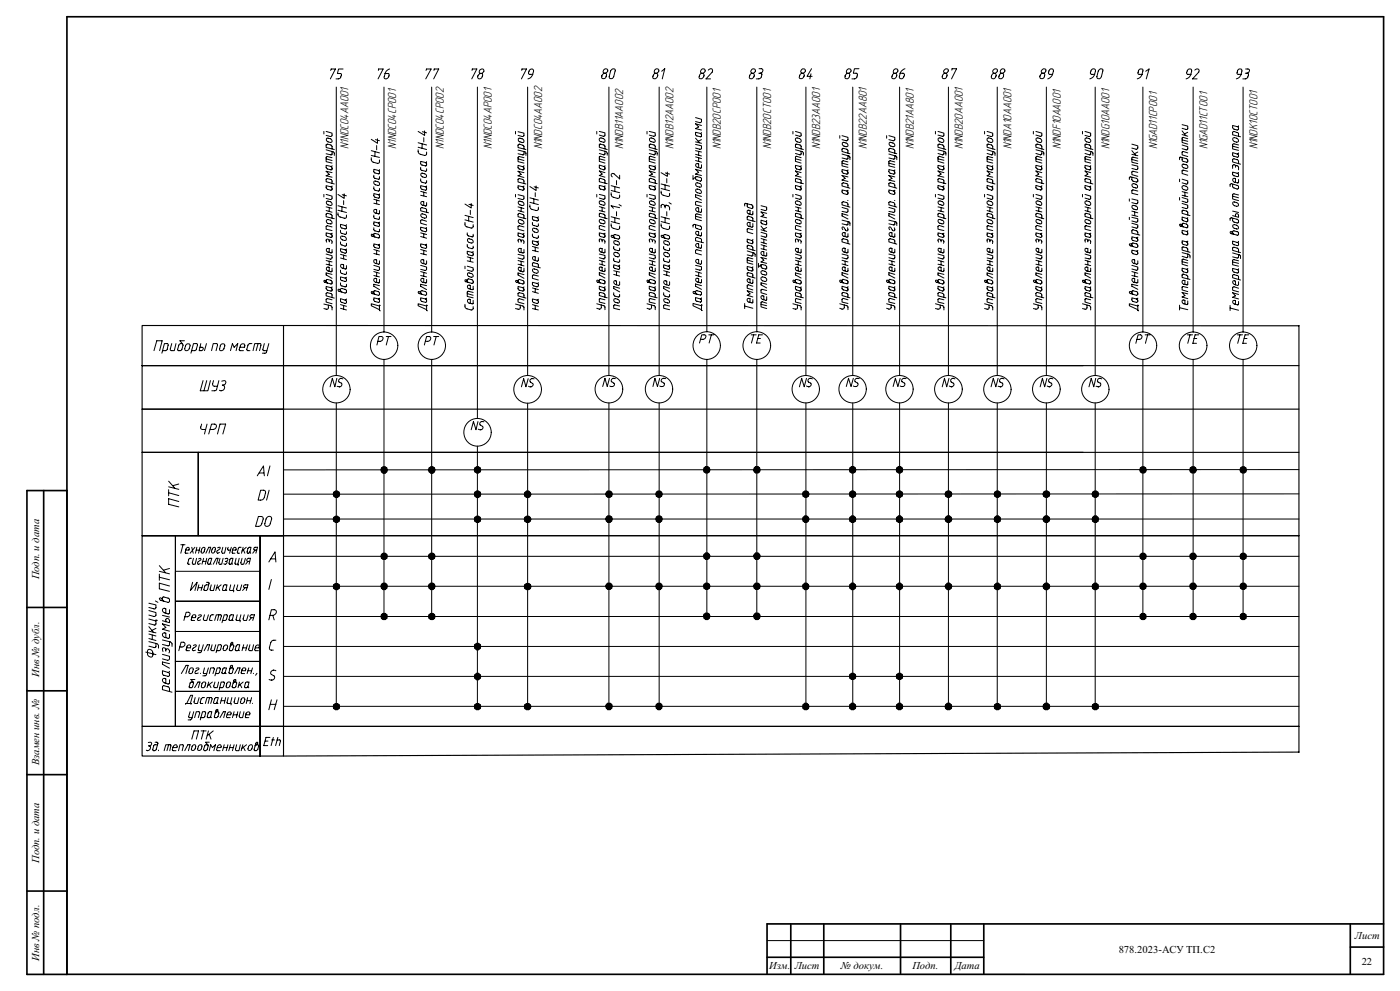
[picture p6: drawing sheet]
<svg xmlns="http://www.w3.org/2000/svg" width="420mm" height="297mm" viewBox="0 0 420 297" stroke-linecap="round" stroke-linejoin="round" font-family="sans-serif">
<defs><g id="words">
<text font-size="4.4" x="362.2" y="295.9">Формат А3</text>
<g font-size="3.6">
<text x="104.5" y="44.7" transform="rotate(-90 104.5 44.7)">N1NDÑ04ÀÀ001</text>
<text x="118.8" y="44.7" transform="rotate(-90 118.8 44.7)">N1NDÑ04ÑÐ001</text>
<text x="133.1" y="44.7" transform="rotate(-90 133.1 44.7)">N1NDÑ04ÑÐ002</text>
<text x="147.5" y="44.7" transform="rotate(-90 147.5 44.7)">N1NDÑ04ÀÐ001</text>
<text x="162.6" y="44.7" transform="rotate(-90 162.6 44.7)">N1NDÑ04ÀÀ002</text>
<text x="187" y="44.7" transform="rotate(-90 187 44.7)">N1NDÂ11ÀÀ002</text>
<text x="202.1" y="44.7" transform="rotate(-90 202.1 44.7)">N1NDÂ12ÀÀ002</text>
<text x="216.3" y="44.7" transform="rotate(-90 216.3 44.7)">N1NDÂ20ÑÐ001</text>
<text x="231.4" y="44.7" transform="rotate(-90 231.4 44.7)">N1NDÂ20ÑÒ001</text>
<text x="246" y="44.7" transform="rotate(-90 246 44.7)">N1NDÂ23ÀÀ001</text>
<text x="260.1" y="44.7" transform="rotate(-90 260.1 44.7)">N1NDÂ22ÀÀ801</text>
<text x="274.1" y="44.7" transform="rotate(-90 274.1 44.7)">N1NDÂ21ÀÀ801</text>
<text x="288.8" y="44.7" transform="rotate(-90 288.8 44.7)">N1NDÂ20ÀÀ001</text>
<text x="303.5" y="44.7" transform="rotate(-90 303.5 44.7)">N1NDÀ10ÀÀ001</text>
<text x="318.2" y="44.7" transform="rotate(-90 318.2 44.7)">N1NDF10ÀÀ001</text>
<text x="332.9" y="44.7" transform="rotate(-90 332.9 44.7)">N1NDG10ÀÀ001</text>
<text x="347.2" y="44.7" transform="rotate(-90 347.2 44.7)">N1GAD11ÑÐ001</text>
<text x="362.3" y="44.7" transform="rotate(-90 362.3 44.7)">N1GAD11ÑÒ001</text>
<text x="377.2" y="44.7" transform="rotate(-90 377.2 44.7)">N1NDK10ÑÒ001</text>
</g>
<g font-size="3.2">
<text x="11.7" y="173.7" transform="rotate(-90 11.7 173.7)">Подп. и дата</text>
<text x="11.7" y="202.8" transform="rotate(-90 11.7 202.8)">Инв № дубл.</text>
<text x="11.7" y="229.3" transform="rotate(-90 11.7 229.3)">Взамен инв. №</text>
<text x="11.7" y="258.7" transform="rotate(-90 11.7 258.7)">Подп. и дата</text>
<text x="406.5" y="281.5">Лист</text>
<text x="11.7" y="287.9" transform="rotate(-90 11.7 287.9)">Инв № подл.</text>
<text x="335.6" y="285.7">878.2023-АСУ ТП.С2</text>
<text x="230.8" y="290.4">Изм.</text>
<text x="238.4" y="290.4">Лист</text>
<text x="252.3" y="290.4">№ докум.</text>
<text x="273.7" y="290.4">Подп.</text>
<text x="286.4" y="290.4">Дата</text>
<text x="408.5" y="289.2">22</text>
</g>
<text font-size="1.4" fill="#fff" x="4.9" y="292.1">GSPublisherVersion 0.93.100.100</text>
</g></defs>
<g fill="none" stroke="#000" stroke-width=".3">
<path d="M97.2 39.4v.8M97.8 39.4l1.8 .5v.8l-.3 .2-1.5-.3M99.2 21.1l.2-.4h1.2l-1.5 2.9M100.9 26.1v86.4M102.9 20.7h-1.3l-.4 1.3 1 .1a1.21 1.21 0 0 1-.4 1.5h-1M113.5 21.1l.1-.4h1.3l-1.5 2.9M115.2 26.1v73.4M115.5 22h.9a.88 .88 0 0 1 .3 1 .88 .88 0 0 1-.8 .6h-.5l-.2-.3zM116.9 20.7l-1 .6-.4 .7M126.7 39.5l1.3 .3M127.4 39.2v1.4l-2-1.2M127.8 21.1l.2-.4h1.3l-1.6 2.9"/>
<path d="M129.5 26.1v73.4M130.2 21.1l.1-.4h1.3l-1.5 2.9M141.6 21.1l.1-.4h1.3l-1.5 2.9M143.2 26.1v99.3M143.6 22.3l.2-.1a.57 .57 0 0 1 .9-.1 .57 .57 0 0 1 0 .9 .72 .72 0 0 1-1.1 .6 .72 .72 0 0 1 0-1.3zM144 21a.65 .65 0 0 1 1.1-.2 .65 .65 0 0 1-.4 1.1 .59 .59 0 0 1-.8-.1 .59 .59 0 0 1 .1-.8zM154.6 39.4v.8M155.4 39.5l1.8 .4v.7l-.3 .3-1.5-.3M156.5 21.1l.1-.4h1.4l-1.6 2.9M158.3 26.1v86.4M158.9 21a.62 .62 0 0 1 .7-.3 .62 .62 0 0 1 .5 .7l-.3 .9h-1l-.3-.5zM159.8 22.3l-.6 .9-.8 .4"/>
<path d="M179 39.4v.8M179.8 39.4l1.7 .4-.2 1-1.5-.3M181 22.1a.53 .53 0 0 1 .7-.1 .53 .53 0 0 1 .2 .6 .75 .75 0 0 1-.5 .9 .75 .75 0 0 1-.9-.4l.1-.5zM181.3 20.8a.66 .66 0 0 1 1.1 .3 .66 .66 0 0 1-.8 .8 .6 .6 0 0 1-.7-.4 .6 .6 0 0 1 .4-.7zM182.7 26.1v86.4M183.6 20.8l.5-.2 .5 .4-.5 2a.68 .68 0 0 1-.7 .6 .68 .68 0 0 1-.6-.6l.4-1.7zM194.1 39.4v.8M194.8 39.4l1.8 .4-.2 1-1.6-.3M196.3 22.1a.69 .69 0 0 1 1 .2 .69 .69 0 0 1-.3 1 .62 .62 0 0 1-.9 .3 .62 .62 0 0 1-.1-1zM196.6 20.8a.66 .66 0 0 1 1.1 .3 .66 .66 0 0 1-.7 .8 .6 .6 0 0 1-.7-.4 .6 .6 0 0 1 .3-.7zM197.7 26.1v86.4M198.5 21.4l.9-.8-.7 3"/>
<path d="M208.7 35.2l1.7 .5v.8l-.3 .3-1.4-.4M210.2 22.1a.69 .69 0 0 1 1 .2 .69 .69 0 0 1-.3 1 .62 .62 0 0 1-.9 .3 .62 .62 0 0 1-.1-1zM210.4 39.7l-.3 .3a.55 .55 0 0 1 .3 .5 .55 .55 0 0 1-.3 .5l-1.3-.4-.1-1 1.4 .4M210.4 37.6l-1.7-.5 .9 .9-.9 .5 1.7 .5M210.5 20.8a.68 .68 0 0 1 1.1 .5 .68 .68 0 0 1-1 .7 .63 .63 0 0 1-.5-.6 .63 .63 0 0 1 .4-.6zM212.1 26.1v73.3M212.5 21a.68 .68 0 0 1 .9-.4 .68 .68 0 0 1 .3 1l-1.9 2h1.4M225.3 22.1a.69 .69 0 0 1 1 .2 .69 .69 0 0 1-.3 1 .63 .63 0 0 1-.9 .3 .63 .63 0 0 1-.2-1zM227 26.1v73.3M227.6 21.9l1 .2-.3 1.1-.5 .4h-.9M227.7 20.6h.7a.71 .71 0 0 1 .4 .9 .71 .71 0 0 1-.8 .4M237.9 39.4v.8"/>
<path d="M238.6 39.4l1.7 .5v.8l-.3 .2-1.4-.4M240.2 22.1a.69 .69 0 0 1 1.1 .2 .69 .69 0 0 1-.4 1 .62 .62 0 0 1-.9 .3 .62 .62 0 0 1-.1-1zM241.8 26.1v86.4M243.3 22.1l-.3 1.5M243.5 20.6l-1.4 2.3h1.5M254 22.1l.5-.1a.9 .9 0 0 1 .4 1 .9 .9 0 0 1-1 .6 .81 .81 0 0 1-.5-.7 .81 .81 0 0 1 .6-.8zM254.3 20.8a.65 .65 0 0 1 1 .3 .65 .65 0 0 1-.7 .8 .6 .6 0 0 1-.7-.4 .6 .6 0 0 1 .4-.7zM255.8 26.1v86.4M257.7 20.6h-1.4l-.3 1.3 1.2 .2-.1 .9-.6 .6h-.9M268 22.1a.69 .69 0 0 1 1 .2 .69 .69 0 0 1-.3 1 .62 .62 0 0 1-.9 .3 .62 .62 0 0 1-.1-1zM268.4 20.8a.65 .65 0 0 1 1 .3 .65 .65 0 0 1-.7 .8 .6 .6 0 0 1-.7-.4 .6 .6 0 0 1 .4-.7zM269.9 26.1v86.4"/>
<path d="M270.1 21.9l1 .1a.94 .94 0 0 1 0 1.2 .94 .94 0 0 1-1.2 .2zM271.5 20.6l-1 .7-.4 .6M280.6 39.4v.8M281.4 39.4l1.8 .5-.1 .8-.3 .2-1.4-.4M283.1 22.1a.7 .7 0 0 1 1 .2 .7 .7 0 0 1-.3 1 .66 .66 0 0 1-1 .2 .66 .66 0 0 1 0-1zM283.5 20.8a.61 .61 0 0 1 1 .1 .61 .61 0 0 1-.4 .9 .61 .61 0 0 1-1-.1 .61 .61 0 0 1 .4-.9zM284.5 26.1v86.4M285.5 21l.1-.4h1.4l-1.5 3M295.4 39.4v.8M296.1 39.4l1.7 .5v.8l-.3 .2-1.4-.3M297.8 22.1a.7 .7 0 0 1 1 .2 .7 .7 0 0 1-.2 1 .66 .66 0 0 1-1 .2 .66 .66 0 0 1 0-1zM298 20.9a.67 .67 0 0 1 1.2 0 .67 .67 0 0 1-.6 1 .57 .57 0 0 1-.7-.2 .57 .57 0 0 1 .1-.8z"/>
<path d="M299.2 26.1v86.4M300.1 22.1a.65 .65 0 0 1 .9 .1 .65 .65 0 0 1-.1 .9 .69 .69 0 0 1-1 .5 .69 .69 0 0 1-.1-1.1zM300.4 20.8a.66 .66 0 0 1 1.1 .3 .66 .66 0 0 1-.7 .8 .6 .6 0 0 1-.7-.4 .6 .6 0 0 1 .3-.7zM310 39.4v.8M310.8 39.4l1.8 .5-.1 .8-.3 .2-1.4-.4M312.4 22.1a.63 .63 0 0 1 .9 0 .63 .63 0 0 1 0 .9 .72 .72 0 0 1-1.1 .5 .72 .72 0 0 1 0-1.2zM312.8 20.8a.61 .61 0 0 1 1 .1 .61 .61 0 0 1-.4 .9 .61 .61 0 0 1-1-.1 .61 .61 0 0 1 .4-.9zM313.9 26.1v86.4M315 20.8l.8-.1 .2 .6-.2 1h-1a1.1 1.1 0 0 1 .2-1.5zM315.8 22.3l-.6 .8-.9 .5M324.7 39.4v.8M325.5 39.4l1.7 .5v.8l-.3 .2-1.4-.3"/>
<path d="M327.6 20.8l.6-.2 .4 .4-.2 1.3-1.2-.2-.1-.3zM328.4 22.3l-.6 .9-.9 .4M328.6 26.1v86.4M329.9 20.8l.5-.2 .5 .4-.5 2a.68 .68 0 0 1-.7 .6 .68 .68 0 0 1-.6-.6l.4-1.7zM341.8 20.8l.9-.1 .2 .5-.3 1.1h-.8a.92 .92 0 0 1 0-1.5zM342.6 22.3l-.6 .9-.8 .4M342.9 26.1v73.4M343.7 21.4l1-.7-.8 2.9M354.6 37.4l1.7 .4-.1 1-1.6-.3M354.6 39.2l1.1 1.5M356.3 39.6l-1 .6M356.5 20.8l.5-.2 .4 .2-.1 1.5-1.2-.2-.1-.3z"/>
<path d="M357.3 22.3l-.6 .9-.9 .4M357.9 26.1v73.4M358.4 21a.67 .67 0 0 1 1-.4 .67 .67 0 0 1 .2 1l-1.8 2h1.3M371.6 37.7l-.5 .3a.52 .52 0 0 1 .5 .5 .52 .52 0 0 1-.5 .5l-1.2-.5-.1-.9 1.3 .4M371.6 20.8l.7-.1 .3 .6-.3 1h-.8a.92 .92 0 0 1 .1-1.5zM372.3 22.3l-.6 .9-.8 .4M372.9 26.1v73.4M373.6 21.9l.9 .2-.1 .9-.6 .6h-1M373.7 20.7h.7a.67 .67 0 0 1 .4 .8 .67 .67 0 0 1-.9 .4M97.2 58.3v.7M97.8 58.3l1.8 .5v.8l-.3 .2-1.5-.3M97.8 44.9l2.2 .6 .3 .4v.7"/>
<path d="M97.8 47.6l1.8 .5M98.1 41.4l1 .2a.56 .56 0 0 1 .5 .5 .56 .56 0 0 1-.5 .6l-1-.4-.2-.4zM99.6 55.7l-.1 .3h-.2a.55 .55 0 0 1 .3 .5 .55 .55 0 0 1-.3 .5l-1.2-.4-.3-.4v-.6l1.5 .4M99.6 55l-.2-1.2-1.1-.3-.4 .2-.1 .8 2.5 .6M99.6 49.6l-.1 .3h-.2a.55 .55 0 0 1 .3 .5 .55 .55 0 0 1-.3 .5l-1.2-.3-.3-1.1 1.5 .4M99.6 47.3l-1.5-.4-.3 .3v1.2l1.8 .5M99.6 45.4l-.1 1-1.7-.3M99.6 44.6v-.8l-.3-.3-1-.3-.4 .1-.1 .9 2.5 .6M99.6 51.8l-1.8-.5 1 1-1 .4 1.8 .4M102.7 58.4l1.2 .3M103.3 58.1v1.4l-1.9-1.2M111.4 47.3v.8l.6 .5 1.7 .3 .1-1"/>
<path d="M111.4 45.1l2.4 .7M111.4 46.6l2.4 .6M112.1 56l.1 .6 .3 .4 1.1 .2 .2-.1v-.6M112.1 52.5l.3 .9 1.2 .4 .2-.2v-.7M112.1 59.7l1.7 .5M112.3 54.3l1 .2a.55 .55 0 0 1 .6 .5 .55 .55 0 0 1-.6 .6l-.9-.4a.59 .59 0 0 1-.1-.9zM112.5 45.5v1.3M112.7 41.8l1.1 .4M113 43.6v1.3M113 60v1.1M113.2 41.6v1.3l-1.8-1.1M113.8 58.1v.3h-.3a.55 .55 0 0 1 .3 .5 .55 .55 0 0 1-.3 .5l-1.3-.5-.1-.9 1.4 .4"/>
<path d="M113.8 50.8v.3h-.3a.55 .55 0 0 1 .3 .5 .55 .55 0 0 1-.3 .5l-1.3-.4-.1-1 1.4 .4M125.4 44.9l.2 1 1.8 .7 .5-.2 .1-.8M125.4 42.8l2.6 .7M125.4 44.1l2.6 .7M126.2 53.6l.1 .8 .3 .2 1.2 .3 .2-.8M126.2 50.1l.2 .9 1.4 .4 .2-.8M126.2 57.3l1.8 .5M126.2 58.5l1.8 .4M126.3 52.1l.3-.2 1 .2 .3 .8a1.18 1.18 0 0 1-1.7-.4zM126.6 43.1v1.4M127.1 41.3v1.2M127.1 57.6v1.1"/>
<path d="M128 55.7l-.4 .3a.55 .55 0 0 1 .4 .5 .55 .55 0 0 1-.4 .5l-1.3-.5-.1-.9 1.4 .4M128 48.4l-.4 .3a.55 .55 0 0 1 .4 .5 .55 .55 0 0 1-.4 .5l-1.3-.4-.1-.9 1.4 .3M154.6 58.3v.7M155.4 58.4l1.8 .4-.1 .8-.2 .2-1.5-.3M155.4 45l2.2 .5 .2 1.1M155.4 47.6l1.8 .5M155.7 41.4l.9 .2a.58 .58 0 0 1 .6 .5 .58 .58 0 0 1-.4 .6l-1.2-.4-.1-.5zM157.2 55.7l-.3 .3a.55 .55 0 0 1 .3 .5 .55 .55 0 0 1-.3 .5l-1.3-.4-.2-1 1.5 .4M157.2 55v-.8l-.3-.4-1.1-.3-.3 .2-.1 .8 2.4 .6M157.2 49.6l-.3 .4a.49 .49 0 0 1 .3 .4 .49 .49 0 0 1-.3 .5l-1.4-.4-.1-1 1.5 .5M157.2 47.3l-1.4-.4-.4 .3v1.2l1.8 .5M157.2 45.4v.8l-.2 .2-1.6-.3"/>
<path d="M157.2 44.6l-.2-1-1.2-.4-.3 .1-.1 .9 2.4 .6M157.2 51.8l-1.8-.5 .9 1-.9 .4 1.8 .5M159 59.3l2.5 .7M160.2 59.6v1.4M160.2 56l1.3 .3M160.6 57.8v1.1M160.8 55.7v1.4l-1.8-1.2M179 58.3v.7M179.8 41.6l.3-.3 .9 .2a.55 .55 0 0 1 .5 .6 .55 .55 0 0 1-.5 .5l-1-.3zM179.8 58.3l1.7 .4-.2 1-1.5-.3M179.8 44.9l2.1 .6 .3 1M179.8 47.6l1.7 .4"/>
<path d="M181.5 55.6l-.1 .3h-.3a.55 .55 0 0 1 .4 .5 .55 .55 0 0 1-.4 .5l-1.1-.3-.2-1 1.3 .3M181.5 54.9l-.2-1.1-1.2-.4-.3 .2v.9l2.4 .6M181.5 49.6l-.1 .3h-.3a.55 .55 0 0 1 .4 .5 .55 .55 0 0 1-.4 .5l-1.1-.4-.2-1 1.3 .4M181.5 47.3l-1.4-.5-.3 .2v1.4l1.7 .5M181.5 45.3v1l-.2 .1-1.5-.4M181.5 44.6v-.8l-.2-.3-1.4-.3-.1 .9 2.4 .7M181.5 51.8l-1.7-.6 .8 1-.8 .4 1.7 .5M183.4 57.8l.2 1.1 1.6 .6 .6-.2 .1-.9M183.4 55.6l2.5 .7M183.4 57.1l2.5 .7M184.5 56v1.3M185 54.1v1.3"/>
<path d="M185.9 52.5v1.1l-1.7-1.5-.5-.1a.54 .54 0 0 0-.4 .5 .54 .54 0 0 0 .4 .5M194.1 58.3v.7M194.8 58.3l1.8 .4-.2 1-1.6-.3M194.8 44.9l2.2 .6 .2 1M194.8 47.6l1.8 .4M194.9 41.6a1.17 1.17 0 0 1 1.6 .4v.5l-.2 .2-1.1-.3-.2-.2zM196.6 55.6l-.1 .3h-.3a.55 .55 0 0 1 .4 .5 .55 .55 0 0 1-.4 .5l-1.2-.3-.2-1 1.4 .3M196.6 54.9l-.3-1.1-1.1-.4-.4 .2v.9l2.4 .6M196.6 49.6l-.1 .3h-.3a.55 .55 0 0 1 .4 .5 .55 .55 0 0 1-.4 .5l-1.2-.4-.2-.4v-.6l1.4 .4M196.6 47.3l-1.4-.5-.4 .3v1.3l1.8 .5M196.6 45.3l-.1 1-.2 .1-1.5-.4M196.6 44.6l-.1-.8-.2-.3-1.2-.3-.3 .1v.8l2.4 .7"/>
<path d="M196.6 51.8l-1.8-.6 .9 1-.9 .4 1.8 .5M198.3 57.3l.1 .6 .3 .4 1.5 .6 .6-.1 .1-.9M198.3 55.1l2.6 .7M198.3 56.5l2.6 .7M199.5 55.4v1.4M199.6 51.8l1.3 .4M200 53.5v1.3M200.2 51.6v1.3l-1.9-1.1M207.9 52.6v1.1l.9-.7M208.7 43.3l1.7 .4-.1 1-1.6-.3M208.7 46.2l1.7 .6M208.7 47l1.7 .5"/>
<path d="M208.7 48.1l1.7 .5M208.7 45.1l1.7 .5M208.7 41.4l1.2 1.4M208.7 42.5l1.7 .4M208.8 52.9l1.3 .3a.62 .62 0 0 1 .3 .5 .62 .62 0 0 1-.3 .6l-1.3-.5zM208.9 56.7a1.13 1.13 0 0 1 1.5 1l-.4 .3-1.1-.4-.2-.6zM208.9 54.8l1 .2a.55 .55 0 0 1 .6 .5 .55 .55 0 0 1-.6 .6l-1.1-.5-.1-.4zM209.6 45.4v1.1M209.6 47.3v1.1M210.4 49.4v1l-1.1-.3a.55 .55 0 0 1-.6-.5 .55 .55 0 0 1 .6-.6l.3 .1v1.1M210.4 58.9l-1.7-.5v.6l1.7 1M210.4 51.2l-1.7-.5 .9 1-.9 .5 1.7 .4"/>
<path d="M210.4 41.8l-1 .6M237.9 58.3v.7M238.6 58.3l1.7 .5-.1 .9-1.6-.3M238.6 44.9l2.2 .6 .2 1M238.6 47.6l1.7 .4M238.8 41.4l1 .1a.6 .6 0 0 1 .6 .6 .6 .6 0 0 1-.6 .6l-.9-.4a.57 .57 0 0 1-.1-.9zM240.3 55.6l-.3 .4a.49 .49 0 0 1 .3 .4 .49 .49 0 0 1-.3 .5l-1.3-.4-.1-.9 1.4 .4M240.3 55v-.9l-.2-.3-1.4-.3-.1 1 2.4 .6M240.3 49.6l-.1 .3h-.2a.55 .55 0 0 1 .3 .5 .55 .55 0 0 1-.3 .5l-1.3-.5-.1-.9 1.4 .4M240.3 47.3l-1.3-.5-.4 .2v1.4l1.7 .5M240.3 45.4v.9l-.2 .1-1.5-.4M240.3 44.6l-.2-1.1-1.4-.3-.1 .9 2.4 .7"/>
<path d="M240.3 51.8l-1.7-.6 .9 1-.9 .5 1.7 .4M251.9 40.7v.7M252.6 46.2l2.2 .6 .2 1.1M252.6 40.7l1.8 .5-.1 .8-.2 .2-1.5-.4M252.6 48.9l1.8 .5M252.9 42.7l.9 .2a.56 .56 0 0 1 .6 .4 .56 .56 0 0 1-.4 .7l-1.1-.4-.2-.4zM254.4 57l-.1 .3h-.3a.55 .55 0 0 1 .4 .5 .55 .55 0 0 1-.4 .5l-1.1-.4-.3-.4v-.6l1.4 .4M254.4 56.2l-.2-1.1-1.2-.3-.3 .1-.1 .8 2.4 .7M254.4 50.9l-.1 .3h-.3a.55 .55 0 0 1 .4 .5 .55 .55 0 0 1-.4 .5l-1.1-.3-.3-1.1 1.4 .4M254.4 48.5l-1.5-.4-.3 .3v1.3l1.8 .4M254.4 46.7l-.1 1-1.7-.4M254.4 45.9l-.2-1.1-1.2-.3-.3 .1-.1 .8 2.4 .7"/>
<path d="M254.4 53l-1.8-.4 .9 .8-.9 .6 1.8 .4M266 40.7v.7M266.7 46.2l2.2 .6 .1 1.1M266.7 40.7l1.7 .5v.8l-.3 .2-1.4-.4M266.7 48.9l1.7 .5M266.9 42.7l.9 .2a.56 .56 0 0 1 .6 .4 .56 .56 0 0 1-.4 .7l-1.1-.4-.2-.4zM268.4 57v.3h-.3a.55 .55 0 0 1 .3 .5 .55 .55 0 0 1-.3 .5l-1.2-.4-.2-.4v-.6l1.4 .4M268.4 56.2l-.2-1.1-1.1-.3-.4 .1v.8l2.3 .7M268.4 50.9v.3h-.3a.55 .55 0 0 1 .3 .5 .55 .55 0 0 1-.3 .5l-1.2-.3-.2-1.1 1.4 .4M268.4 48.5l-1.4-.4-.3 .3v1.3l1.7 .4M268.4 46.7v1l-1.7-.4M268.4 45.9l-.2-1.1-1.1-.3-.4 .1v.8l2.3 .7"/>
<path d="M268.4 53l-1.7-.4 .9 .8-.9 .6 1.7 .4M280.6 58.3v.7M281.4 58.3l1.8 .5-.2 .9-1.6-.3M281.4 44.9l2 .5 .4 .4v.7M281.4 47.6l1.8 .4M281.6 41.4a1.12 1.12 0 0 1 1.5 1 1.03 1.03 0 0 1-1.1 .1 1.03 1.03 0 0 1-.6-.9zM283.2 55.6l-.4 .4a.47 .47 0 0 1 .4 .4 .47 .47 0 0 1-.4 .5l-1.3-.4-.1-.9 1.4 .4M283.2 55l-.2-1.2-1.3-.3-.3 .2v.8l2.4 .6M283.2 49.6l-.4 .3a.52 .52 0 0 1 .4 .5 .52 .52 0 0 1-.4 .5l-1.3-.5-.1-.9 1.4 .4M283.2 47.3l-1.4-.5-.4 .4v1.2l1.8 .5M283.2 45.4v.7l-.3 .3-1.5-.4M283.2 44.6l-.2-1.1-1.2-.3-.4 .1v.8l2.4 .7"/>
<path d="M283.2 51.8l-1.8-.6 .9 1-.9 .5 1.8 .4M295.4 58.3v.7M296.1 58.3l1.7 .5v.8l-.3 .2-1.4-.4M296.1 44.9l2.2 .6 .2 1.1M296.1 47.6l1.7 .4M296.3 41.4l1 .1a.6 .6 0 0 1 .5 .6 .6 .6 0 0 1-.5 .6l-.9-.4a.57 .57 0 0 1-.1-.9zM297.8 55.7l-.3 .3a.55 .55 0 0 1 .3 .5 .55 .55 0 0 1-.3 .5l-1.3-.5-.1-.9 1.4 .4M297.8 55v-.9l-.2-.3-1.4-.3-.1 1 2.4 .6M297.8 49.6l-.1 .3h-.2a.55 .55 0 0 1 .3 .5 .55 .55 0 0 1-.3 .5l-1.2-.3-.2-1.1 1.4 .4M297.8 47.3l-1.5-.4-.2 .1v1.4l1.7 .5M297.8 45.4l-.1 1-1.6-.4M297.8 44.6l-.2-1.1-1.4-.3-.1 .9 2.4 .7"/>
<path d="M297.8 51.8l-1.7-.6 .9 1-.9 .5 1.7 .4M310 58.3v.7M310.8 58.3l1.8 .5-.2 .9-1.6-.3M310.8 44.9l2 .5 .3 .4v.7M310.8 47.6l1.8 .4M310.9 41.4a1.12 1.12 0 0 1 1.6 1 1.03 1.03 0 0 1-1.1 .1 1.03 1.03 0 0 1-.6-.9zM312.6 55.6l-.5 .4a.47 .47 0 0 1 .5 .4 .47 .47 0 0 1-.5 .5l-1.2-.4-.1-.9 1.3 .4M312.6 55l-.3-1.2-1.3-.3-.2 .2v.8l2.3 .6M312.6 49.6l-.5 .3a.52 .52 0 0 1 .5 .5 .52 .52 0 0 1-.5 .5l-1.2-.5-.1-.9 1.3 .4M312.6 47.3l-1.4-.5-.4 .4v1.2l1.8 .5M312.6 45.4l-.1 .9-.2 .1-1.5-.4M312.6 44.6l-.3-1.1-1.1-.3-.4 .1v.8l2.3 .7"/>
<path d="M312.6 51.8l-1.8-.6 .8 1-.8 .5 1.8 .4M324.7 58.3v.7M325.5 58.3l1.7 .5v.8l-.3 .2-1.4-.4M325.5 44.9l2.2 .6 .2 1.1M325.5 47.6l1.7 .4M325.7 41.4l1 .1a.6 .6 0 0 1 .5 .6 .6 .6 0 0 1-.5 .6l-1-.4a.57 .57 0 0 1 0-.9zM327.2 55.7l-.3 .3a.55 .55 0 0 1 .3 .5 .55 .55 0 0 1-.3 .5l-1.3-.5-.1-.9 1.4 .4M327.2 55v-.9l-.2-.3-1.4-.3-.1 1 2.4 .6M327.2 49.6l-.1 .3h-.2a.55 .55 0 0 1 .3 .5 .55 .55 0 0 1-.3 .5l-1.2-.3-.2-1.1 1.4 .4M327.2 47.3l-1.5-.4-.2 .1v1.4l1.7 .5M327.2 45.4l-.1 1-1.6-.4M327.2 44.6l-.2-1.1-1.4-.3-.1 .9 2.4 .7"/>
<path d="M327.2 51.8l-1.7-.6 .9 1-.9 .5 1.7 .4M338.8 59.6v.7M339.6 59.6l1.7 .4-.1 1.1-1.6-.4M339.6 53.1v.8l.3 .4 1.1 .2a.61 .61 0 0 0 .3-.5 .61 .61 0 0 0-.4-.6l-1.9-.4-.2 .8M339.6 49.4l1.7 .4-.1 1-1.6-.3M339.6 43.2l1.7 .5v.8l-.3 .2-1.4-.3M339.6 47.8l1.7 .5M339.6 45.1l1.1 1.4M339.6 46.2l1.7 .5M339.7 55.1l1 .1a.55 .55 0 0 1 .6 .6 .55 .55 0 0 1-.6 .5l-.9-.3-.2-.4zM341.3 57.3l-1.5-.4-.2 .3v.7l1.7 .5M341.3 51.7l-1.4-.4-.3 .3v.7l1.7 .6"/>
<path d="M341.3 47.4l-1.4-.3-.3 .2v1.3l1.7 .4M341.3 45.6l-1 .5M353.9 53.7v.8M353.9 59.2v.8M354.6 59.2l1.7 .5v.8l-.3 .2-1.4-.4M354.6 53.7l1.7 .5v.8l-.3 .2-1.4-.4M354.6 47.2l.1 1 1.4 .5a.63 .63 0 0 0-.1-1.1l-2-.5-.1 .8M354.6 43.5l1.7 .5v.8l-.3 .2-1.4-.4M354.6 57.4l1.7 .4M354.6 58.5l1.7 .4M354.6 41.9l1.7 .5M354.6 40.3l1.7 .5"/>
<path d="M354.8 55.7l1 .1a.6 .6 0 0 1 .6 .6 .6 .6 0 0 1-.6 .6l-1-.4-.2-.4zM354.8 49.2l1.3 .3 .2 .7-.5 .3-.8-.3-.4-.5zM355.5 57.6v1.2M356.3 51.3l-1.3-.3-.4 .1v.9l1.7 .5M356.3 45.8l-1.3-.4-.4 .1v.9l1.7 .5M356.3 41.6l-1.3-.4-.4 .1v1.4l1.7 .5M369.8 55.2l.1 1 1.2 .5a.56 .56 0 0 0 .5-.6 .56 .56 0 0 0-.5-.5l-1.8-.5-.2 .1-.1 .7M369.8 50.5v-1l.4-.1 1.3 .5 .1 1M369.8 58.8l1.8 .5M369.8 43.8l1.8 .5M370 41.3a1.12 1.12 0 0 1 1.5 1 1.06 1.06 0 0 1-1.7-.7zM370.6 49.5v.6"/>
<path d="M371.6 58.4l-1.4-.3-.4 .3v1.2l1.8 .5M371.6 53.8l-.1 1-1.1-.2a.59 .59 0 0 1-.6-.6 .59 .59 0 0 1 .6-.6l.2 .1v1.2M371.6 51.7l-.5 .2a.52 .52 0 0 1 .5 .5 .52 .52 0 0 1-.5 .5l-1.1-.3-.2-1 1.3 .3M371.6 49l-.2-1-1.2-.4-.4 .1v.8l2.4 .7M371.6 45.8l-.5 .4a.47 .47 0 0 1 .5 .4 .47 .47 0 0 1-.5 .5l-1.2-.4-.1-1 1.3 .5M371.6 43.5l-1.4-.4-.4 .3v1.2l1.8 .5M371.6 40.8l-.3-1-1.1-.4-.4 .1v.9l2.4 .6M97.8 76.1l1.8 .5v.8l-.3 .2-1.5-.3M97.8 78.1l1.8 .4M97.8 79.2l1.8 .4M97.8 62l1.8 .4M97.8 63.1l1.8 .5"/>
<path d="M97.9 66.1l.4-.3 .8 .2a.56 .56 0 0 1 .5 .5 .56 .56 0 0 1-.5 .6l-1-.3zM98.1 60.3l1 .2a.56 .56 0 0 1 .5 .5 .56 .56 0 0 1-.5 .6l-1-.4-.2-.4zM98.8 72.5a.53 .53 0 0 0-.2-.8 .53 .53 0 0 0-.8 .3l.2 .6M98.8 72.2v-.2a.62 .62 0 0 1 .8 .2 .62 .62 0 0 1-.1 .8M98.8 62.2v1.2M98.8 78.3v1.1M99.6 74.8v.9l-.3 .1-1.2-.4-.2-.7 .4-.2h.5v1.1M99.6 69.9l-.1 .2h-.2a.55 .55 0 0 1 .3 .5 .55 .55 0 0 1-.3 .5l-1.2-.3-.3-.3v-.7l1.5 .3M99.6 68l-1.5-.4-.3 .3v.8l1.8 .4M99.6 65.4v-.8l-.3-.4-1-.3-.4 .2-.1 .9 2.5 .6M101.4 63.8v.6l.3 .5 1.7 .5 .5-.3v-.6M101.4 61.7l2.5 .6"/>
<path d="M101.4 63l2.5 .7M102.2 72.5v.8l1.3 .5 .4-.2v-.7M102.2 69v.8l1.3 .4 .4-.1v-.7M102.2 76.2l1.7 .5M102.2 77.3l1.7 .5M102.3 70.8l.2-.1a1.12 1.12 0 0 1 1.4 1.1 1.07 1.07 0 0 1-1.7-.8zM102.6 62v1.4M103.1 60.1v1.2M103.1 76.5v1.1M103.9 79.6l-.1 1-1.1-.2a.55 .55 0 0 1-.6-.6 .55 .55 0 0 1 .6-.5l.4 .1v1.1M103.9 74.6l-.4 .3a.52 .52 0 0 1 .4 .5 .52 .52 0 0 1-.4 .5l-1.3-.5v-.9l1.3 .4M103.9 67.3l-.4 .3a.52 .52 0 0 1 .4 .5 .52 .52 0 0 1-.4 .5l-1.2-.4-.1-1 1.3 .4"/>
<path d="M112.1 79.5l1.7 .5v.8l-.3 .2-1.4-.3M112.1 70.7l-.4-.5-.3 .1 .2 .5 2 .5a.69 .69 0 0 0-.1-1.1l-1.1-.2a.69 .69 0 0 0 .1 1.1M112.1 68.3l.3 .8 1.2 .4 .2-.1v-.7M112.1 64.5l.1 .6 .3 .4 1.3 .2v-.7M112.1 74.8l1.7 .5M112.1 76l1.7 .4M112.1 60.9l1.7 .4M113 75v1.1M113.8 78.2v1l-1.1-.3a.55 .55 0 0 1-.6-.5 .55 .55 0 0 1 .6-.6l.3 .1v1.1M113.8 73.2v.2h-.3a.55 .55 0 0 1 .3 .5 .55 .55 0 0 1-.3 .5l-1-.2-.3-.4-.1-.7 1.4 .3M113.8 66.6v.2h-.3a.55 .55 0 0 1 .3 .5 .55 .55 0 0 1-.3 .5l-1.3-.4-.1-.9 1.4 .3M113.8 63.1v.9l-.2 .1-1.2-.4-.3-.7 .4-.2h.5v1.1"/>
<path d="M126.2 79.5l1.8 .5-.1 .8-.3 .2-1.4-.3M126.2 74.8l1.8 .5M126.2 76l1.8 .4M126.2 69.8l1.8 .5M126.2 70.9l1.8 .5M126.3 64.3l.3-.3 1 .3 .3 .8a1.18 1.18 0 0 1-1.7-.4zM127.1 70v1.1M127.1 75v1.1M128 78.2l-.1 1-1.1-.3a.55 .55 0 0 1-.6-.5 .55 .55 0 0 1 .6-.6l.3 .1v1.1M128 73.2l-.4 .2a.55 .55 0 0 1 .4 .5 .55 .55 0 0 1-.4 .5l-1.3-.5-.1-.8 1.4 .3M128 68.2l-.4 .2a.55 .55 0 0 1 .4 .5 .55 .55 0 0 1-.4 .5l-1.3-.5-.1-.8 1.4 .3M128 66.3l-1.4-.4-.4 .2v.8l1.8 .5"/>
<path d="M128 63.7v-.9l-.2-.2-1.3-.4-.2 .2-.1 .8 2.4 .6M128 60.7l-.1 1-1.1-.2a.55 .55 0 0 1-.6-.6 .55 .55 0 0 1 .6-.5l.3 .1v1.1M139.5 66.7l.1 1 .5 .3 1.7 .3 .1-1M139.5 79.8v.7M139.5 64.5l2.4 .7M139.5 65.9l2.4 .7M140.2 79.8l1.7 .5v.8l-.3 .2-1.4-.3M140.2 73.3l.1 .7 .3 .3 1.1 .2 .2-.7M140.2 69.8l.1 .7 1.4 .5 .2-.8M140.2 77l1.7 .5M140.2 78.2l1.7 .4M140.4 71.6l1 .1a.56 .56 0 0 1 .5 .5 .56 .56 0 0 1-.4 .6l-1-.3-.3-.4z"/>
<path d="M140.6 64.9v1.3M140.7 61.2l1.2 .4M141.1 63v1.3M141.1 77.2v1.1M141.4 61v1.3l-1.9-1.2M141.9 75.4v.2h-.3a.55 .55 0 0 1 .3 .5 .55 .55 0 0 1-.3 .5l-1.3-.5-.1-.8 1.4 .3M155.4 76.2l1.8 .4v.7l-.3 .3-1.5-.3M155.4 78.1l1.8 .4M155.4 79.2l1.8 .5M155.4 62l1.8 .5M155.4 63.1l1.8 .5M155.6 72.6l-.1-.2a.45 .45 0 0 1 .2-.7 .45 .45 0 0 1 .6 .4v.5"/>
<path d="M155.7 65.9a1.19 1.19 0 0 1 1.5 .9l-.4 .4-1-.3-.3-.5zM155.7 60.3l.9 .2a.55 .55 0 0 1 .6 .5 .55 .55 0 0 1-.6 .6l-1-.5zM156.3 72.2l.1-.2a.62 .62 0 0 1 .7 .2 .62 .62 0 0 1 0 .8M156.3 62.2v1.2M156.3 78.3v1.1M157.2 74.8v.9l-1.2-.1a.59 .59 0 0 1-.5-.7 .59 .59 0 0 1 .8-.4v1.2M157.2 69.9l-.3 .3a.49 .49 0 0 1 .3 .5 .49 .49 0 0 1-.3 .4l-1.4-.4-.1-.9 1.5 .4M157.2 68l-1.4-.3-.4 .2v.8l1.8 .5M157.2 65.4l-.2-1.1-1.2-.4-.3 .2-.1 .9 2.4 .6M159 61.4l.2 1.2 1.6 .5 .6-.2 .1-.8M159 60.6l2.5 .7M159.7 70.1v.7l.5 .3 1 .3 .3-.2v-.6"/>
<path d="M159.7 66.7l.3 .8 1.2 .4 .3-.3v-.5M159.7 73.8l1.8 .6M159.7 75l1.8 .5M159.9 68.4l1 .2a.55 .55 0 0 1 .6 .5 .55 .55 0 0 1-.6 .6l-.9-.4-.3-.4zM160.6 74.1v1.1M161.5 77.2v.8l-.3 .3-1.3-.6-.2-.3 .2-.4h.7v1.1M161.5 72.2l-.4 .3a.52 .52 0 0 1 .4 .5 .52 .52 0 0 1-.4 .5l-1.3-.5-.1-.8 1.4 .3M161.5 65l-.4 .2a.52 .52 0 0 1 .4 .5 .52 .52 0 0 1-.4 .5l-1.3-.4-.1-.9 1.4 .3M179.8 76.1l1.7 .5-.2 1-1.5-.4M179.8 78l1.7 .5M179.8 79.1l1.7 .5M179.8 61.9l1.7 .5"/>
<path d="M179.8 63.1l1.7 .4M179.9 72.5a.48 .48 0 0 1-.1-.7 .48 .48 0 0 1 .8 0v.7M180 65.8l1.2 .3 .3 .7-.5 .3-.9-.3-.3-.5zM180 60.2l1 .2a.55 .55 0 0 1 .5 .5 .55 .55 0 0 1-.5 .6l-1.1-.4-.1-.5zM180.6 72.2a.54 .54 0 0 1 .8-.1 .54 .54 0 0 1 0 .8M180.6 62.2v1.1M180.6 78.3v1.1M181.5 74.7v1l-.4 .1-.8-.3a.55 .55 0 0 1-.5-.5 .55 .55 0 0 1 .5-.6l.3 .1v1.1M181.5 69.9l-.1 .2h-.3a.55 .55 0 0 1 .4 .5 .55 .55 0 0 1-.4 .5l-1.1-.3-.2-1 1.3 .3M181.5 68l-1.4-.4-.3 .1v.9l1.7 .5M181.5 65.4v-.9l-.2-.3-1.4-.3-.1 1 2.4 .7M183.4 67.1l.2 1.1 1.6 .6 .6-.2 .1-.8"/>
<path d="M183.4 65l2.5 .6M183.4 66.4l2.5 .7M184.1 77.4l.2 .9 1.3 .4 .3-.4v-.5M184.1 73.8v.7l.4 .4 1.2 .2 .2-.7M184.2 71.1l-.3-.5-.5-.1 .2 .6 1.9 .5a.57 .57 0 0 0 .4-.5 .57 .57 0 0 0-.4-.6l-1.2-.2a.68 .68 0 0 0 .2 1.1M184.3 75.7l1 .1a.6 .6 0 0 1 .5 .6 .6 .6 0 0 1-.5 .6l-.9-.4-.3-.4zM184.3 72.2l1 .1a.55 .55 0 0 1 .5 .6 .55 .55 0 0 1-.5 .5l-1-.4-.2-.5zM184.5 65.3v1.4M185 63.4v1.3M185.7 61.3l.7 .4M185.9 79.4l-.4 .4a.47 .47 0 0 1 .4 .4 .47 .47 0 0 1-.4 .5l-1.3-.4-.1-.9 1.4 .4M185.9 62.2l-2.5-.5 .6 .7"/>
<path d="M194.8 76.1l1.8 .5-.2 1-1.6-.4M194.8 78l1.8 .5M194.8 79.1l1.8 .5M194.8 61.9l1.8 .5M194.8 63.1l1.8 .4M194.9 60.5a1.17 1.17 0 0 1 1.6 .4v.4l-.4 .2-1-.3zM195 65.8l1 .2a.55 .55 0 0 1 .5 .5 .55 .55 0 0 1-.5 .6l-1-.5zM195.7 72.5l-.1-.6a.5 .5 0 0 0-.8-.1 .5 .5 0 0 0 .2 .8M195.7 72.2a.54 .54 0 0 1 .8-.1 .54 .54 0 0 1 0 .8M195.7 62.2v1.1M195.7 78.3v1.1M196.6 74.7l-.1 1-.3 .1-.8-.3a.55 .55 0 0 1-.6-.5 .55 .55 0 0 1 .6-.6l.3 .1v1.1"/>
<path d="M196.6 69.9l-.1 .2h-.3a.55 .55 0 0 1 .4 .5 .55 .55 0 0 1-.4 .5l-1.2-.3-.2-.4v-.6l1.4 .3M196.6 68l-1.4-.4-.4 .3v.7l1.8 .5M196.6 65.4l-.1-.9-.2-.3-1.2-.3-.3 .2v.8l2.4 .7M198.3 67.1l.2 1 1.7 .7 .6-.2 .1-.8M198.3 65l2.6 .6M198.3 66.4l2.6 .7M199.1 77.4l.2 .9 1.3 .4 .3-.4v-.5M199.1 73.8l.3 1 1.3 .3 .2-.7M199.2 71.1l-.3-.5-.5-.1 .1 .6 2 .5a.57 .57 0 0 0 .4-.5 .57 .57 0 0 0-.4-.6l-1.1-.2a.61 .61 0 0 0-.3 .6 .61 .61 0 0 0 .4 .5M199.3 75.7a1.12 1.12 0 0 1 1.5 1 1.03 1.03 0 0 1-1.1 .1 1.03 1.03 0 0 1-.6-.9zM199.3 72.2a1.16 1.16 0 0 1 1.5 1l-.4 .3-.9-.3-.4-.4zM199.5 62a.62 .62 0 0 0-.4-.7 .62 .62 0 0 0-.8 .4v.5"/>
<path d="M199.5 62.3l.1-.7 .9 .1 .4 .5v.7M199.5 65.3v1.4M200 63.4v1.3M200.7 60.7l.7 .4M200.9 79.4l-.4 .4a.47 .47 0 0 1 .4 .4 .47 .47 0 0 1-.4 .5l-1.3-.4-.1-.9 1.4 .4M208.7 79.5l1.7 .4-.1 1.1-1.6-.4M208.7 67.4l.1 .9 1.3 .6a.59 .59 0 0 0 .4-.6 .59 .59 0 0 0-.4-.5l-1.9-.5-.2 .1-.1 .7M208.7 64.8l1.7 .5M210.4 78.1v1l-1.1-.2a.6 .6 0 0 1-.6-.7 .6 .6 0 0 1 .9-.4v1.2M210.4 75.2l-1.3-.3-.4 .2v.8l1.7 .5M210.4 73.3v1.1l-1.1-.2a.6 .6 0 0 1-.6-.8 .6 .6 0 0 1 .9-.3v1.2M210.4 72.6l-.2-1.1-1.1-.4-.4 .2v.9l2.3 .5"/>
<path d="M210.4 69.7v1l-1.1-.2a.55 .55 0 0 1-.6-.6 .55 .55 0 0 1 .6-.5h.3v1.1M210.4 64.5l-1.3-.4-.4 .3v1.2l1.7 .5M210.4 62.6v1l-1.1-.2a.6 .6 0 0 1-.6-.7 .6 .6 0 0 1 .9-.4v1.2M210.4 60.7l-1.4-.3-.3 .2v.8l1.7 .4M224.2 75.2l2.1 .6 .2 .4v.7M224.2 61.1l.1 1 1.2 .4a.59 .59 0 0 0 .4-.5 .59 .59 0 0 0-.4-.6l-1.9-.5-.2 .2v.6M224.2 77.9l1.7 .5M225.9 79.9l-.1 .3h-.3a.55 .55 0 0 1 .4 .5 .55 .55 0 0 1-.4 .5l-1.2-.3-.1-1 1.3 .3M225.9 77.6l-1.5-.4-.2 .1v1.5l1.7 .4M225.9 75.7l-.1 1-1.6-.3M225.9 74.9l-.3-1-1.4-.4v.9l2.3 .7M225.9 71.7l-.4 .4a.49 .49 0 0 1 .4 .4 .49 .49 0 0 1-.4 .5l-1.2-.3-.1-1.1 1.3 .5"/>
<path d="M225.9 68.9l-1.4-.4-.3 .1v.9l1.7 .5M225.9 67l-.1 1-1.1-.2a.59 .59 0 0 1-.5-.7 .59 .59 0 0 1 .8-.4v1.2M225.9 66.2l-.3-1-1.1-.4-.3 .1v.9l2.3 .6M225.9 63.4l-.1 1-1.1-.3a.55 .55 0 0 1-.6-.5 .55 .55 0 0 1 .6-.6l.3 .1v1.1M227.5 78.9v1.1l.8-.6M228.3 69.6l1.7 .5v.8l-.3 .2-1.4-.4M228.3 61.7l1.7 .4v.7l-.3 .3-1.4-.3M228.3 73.3l1.7 .5M228.3 74.5l1.7 .4M228.3 71.5l1.7 .5M228.3 72.6l1.7 .5M228.3 67.8l1.1 1.4"/>
<path d="M228.3 68.9l1.7 .5M228.4 79.3l1.3 .2a.61 .61 0 0 1 .3 .6 .61 .61 0 0 1-.3 .5l-1.3-.5zM229.2 71.7v1.1M229.2 73.6v1.1M230 75.7l-.1 1-1.1-.1a.59 .59 0 0 1-.5-.8 .59 .59 0 0 1 .9-.3v1.1M230 66.1l-.3 .3a.49 .49 0 0 1 .3 .5 .49 .49 0 0 1-.3 .4l-1.3-.4-.1-.9 1.4 .4M230 63.9l-1.7-.4 .9 1-.9 .4 1.7 .4M230 77.6l-1.7-.4 .9 .8-.9 .5 1.7 .4M230 68.2l-.9 .5M238.6 60.5l.4-.3 .8 .2a.55 .55 0 0 1 .6 .5 .55 .55 0 0 1-.6 .6l-.9-.3zM238.6 76.1l1.7 .5v.8l-.3 .2-1.4-.4M238.6 78l1.7 .5"/>
<path d="M238.6 79.2l1.7 .4M238.6 62l1.7 .4M238.6 63.1l1.7 .4M238.8 65.8l1 .2a.55 .55 0 0 1 .5 .5 .55 .55 0 0 1-.5 .6l-1.1-.4-.1-.5zM239.5 72.5l-.1-.6-.4-.3-.4 .2 .1 .8M239.5 72.2a.54 .54 0 0 1 .8-.1 .54 .54 0 0 1-.1 .8M239.5 62.2v1.2M239.5 78.3v1.1M240.3 74.7l-.1 1.1-1.1-.3a.55 .55 0 0 1-.5-.5 .55 .55 0 0 1 .5-.6l.4 .1v1.1M240.3 69.9l-.1 .2h-.2a.55 .55 0 0 1 .3 .5 .55 .55 0 0 1-.3 .5l-1.1-.3-.3-1 1.4 .3M240.3 68l-1.3-.4-.4 .1v1l1.7 .4M240.3 65.4l-.2-1.2-1.4-.3-.1 1 2.4 .7"/>
<path d="M252.6 76.1l1.8 .5-.2 1-1.6-.4M252.6 66l2.2 .5 .2 1.1M252.6 62.2l1.8 .5-.1 .8-.2 .2-1.5-.3M252.6 78l1.8 .5M252.6 79.1l1.8 .5M253.5 78.3v1.1M254.2 68.3l.2 .7-.3 .2-.5-.2-.4-.8-.3-.2-.3 .3 .3 .6M254.3 60l.1 .1M254.4 74.7v1l-.4 .1-.8-.3a.59 .59 0 0 1-.5-.7 .59 .59 0 0 1 .8-.4v1.2M254.4 73v-.9l-.2-.2-1.3-.4-.2 .2-.1 .8 2.4 .7M254.4 70v1l-.4 .1-1.1-.4-.2-.8 .3-.2 .5 .1v1.1M254.4 66.4l-.1 1-1.7-.3"/>
<path d="M254.4 61.9l-.2-1.1-1.2-.3-.3 .1-.1 .8 2.4 .7M254.4 64.5l-1.8-.5v.7l1.8 .9M266.7 76.1l1.7 .5-.1 1-1.6-.4M266.7 66l2.2 .5 .1 1.1M266.7 62.2l1.7 .5v.8l-.3 .2-1.4-.3M266.7 78l1.7 .5M266.7 79.1l1.7 .5M267.6 78.3v1.1M268.3 68.3l.1 .7-.2 .2-.4-.2-.9-1-.2 .3 .2 .6M268.4 60v.1M268.4 74.7v1l-.3 .1-.8-.3a.59 .59 0 0 1-.6-.7 .59 .59 0 0 1 .9-.4v1.2M268.4 73v-.9l-.2-.2-1.2-.4-.3 .2v.8l2.3 .7"/>
<path d="M268.4 70v1l-.3 .1-1.2-.4-.2-.8 .4-.2 .5 .1v1.1M268.4 66.4v1l-1.7-.3M268.4 61.9l-.2-1.1-1.1-.3-.4 .1v.8l2.3 .7M268.4 64.5l-1.7-.5v.7l1.7 .9M281.4 76.1l1.8 .5-.1 .8-.3 .2-1.4-.4M281.4 78l1.8 .5M281.4 79.2l1.8 .4M281.4 62l1.8 .4M281.4 63.1l1.8 .4M281.6 65.8l1 .2a.55 .55 0 0 1 .6 .5 .55 .55 0 0 1-.6 .6l-1-.4-.2-.5zM281.6 60.3a1.12 1.12 0 0 1 1.5 1l-.4 .2-1-.3-.3-.5zM282.3 72.5v-.5l-.5-.4-.4 .4 .2 .6"/>
<path d="M282.3 72.2a.52 .52 0 0 1 .8-.1 .52 .52 0 0 1-.1 .8M282.3 62.2v1.2M282.3 78.3v1.1M283.2 74.7l-.1 1.1-1.1-.3a.59 .59 0 0 1-.6-.5 .59 .59 0 0 1 .4-.6l.5 .1v1.1M283.2 69.9l-.4 .2a.52 .52 0 0 1 .4 .5 .52 .52 0 0 1-.4 .5l-1.2-.3-.2-1 1.4 .3M283.2 68l-1.4-.4-.4 .3v.8l1.8 .4M283.2 65.4l-.2-1.2-1.2-.3-.4 .2v.8l2.4 .7M296.1 76.1l1.7 .5v.8l-.3 .2-1.4-.3M296.1 78l1.7 .5M296.1 79.2l1.7 .4M296.1 62l1.7 .4M296.1 63.1l1.7 .5"/>
<path d="M296.3 65.8l1 .2a.55 .55 0 0 1 .5 .5 .55 .55 0 0 1-.5 .6l-1.1-.4-.1-.5zM296.3 60.3l1 .1a.6 .6 0 0 1 .5 .6 .6 .6 0 0 1-.5 .6l-.9-.4a.57 .57 0 0 1-.1-.9zM297 72.5l-.1-.6-.4-.3-.4 .2 .1 .8M297 72.2v-.2a.61 .61 0 0 1 .8 .2 .61 .61 0 0 1-.1 .8M297 62.2v1.2M297 78.3v1.1M297.8 74.8l-.1 1-1.1-.3a.55 .55 0 0 1-.5-.5 .55 .55 0 0 1 .5-.6l.4 .1v1.1M297.8 69.9l-.1 .2h-.2a.55 .55 0 0 1 .3 .5 .55 .55 0 0 1-.3 .5l-1.3-.4-.1-.9 1.4 .3M297.8 68l-1.5-.4-.2 .2v.9l1.7 .4M297.8 65.4l-.2-1.1-1.4-.4-.1 1 2.4 .7M310.8 76.1l1.8 .5-.1 .8-.3 .2-1.4-.4M310.8 78l1.8 .5"/>
<path d="M310.8 79.2l1.8 .4M310.8 62l1.8 .4M310.8 63.1l1.8 .4M310.9 65.8l1.1 .2a.55 .55 0 0 1 .6 .5 .55 .55 0 0 1-.6 .6l-1.1-.4-.1-.5zM310.9 60.3a1.12 1.12 0 0 1 1.6 1l-.4 .2-1-.3-.3-.5zM311.6 72.5v-.5l-.5-.4-.3 .4 .1 .6M311.6 72.2a.55 .55 0 0 1 .9-.1 .55 .55 0 0 1-.1 .8M311.6 62.2v1.2M311.6 78.3v1.1M312.6 74.7l-.1 1.1-1.1-.3a.59 .59 0 0 1-.6-.5 .59 .59 0 0 1 .4-.6l.4 .1v1.1M312.6 69.9l-.5 .2a.52 .52 0 0 1 .5 .5 .52 .52 0 0 1-.5 .5l-1.2-.3-.1-1 1.3 .3M312.6 68l-1.4-.4-.4 .3v.8l1.8 .4"/>
<path d="M312.6 65.4l-.3-1.2-1.1-.3-.4 .2v.8l2.3 .7M325.5 76.1l1.7 .5v.8l-.3 .2-1.4-.3M325.5 78l1.7 .5M325.5 79.2l1.7 .4M325.5 62l1.7 .4M325.5 63.1l1.7 .5M325.7 65.8l1 .2a.55 .55 0 0 1 .5 .5 .55 .55 0 0 1-.5 .6l-1.1-.4-.1-.5zM325.7 60.3l1 .1a.6 .6 0 0 1 .5 .6 .6 .6 0 0 1-.5 .6l-1-.4a.57 .57 0 0 1 0-.9zM326.4 72.5l-.1-.6-.5-.3-.3 .2 .1 .8M326.4 72.2v-.2a.61 .61 0 0 1 .8 .2 .61 .61 0 0 1-.1 .8M326.4 62.2v1.2M326.4 78.3v1.1"/>
<path d="M327.2 74.8l-.1 1-1.1-.3a.55 .55 0 0 1-.5-.5 .55 .55 0 0 1 .5-.6l.4 .1v1.1M327.2 69.9l-.1 .2h-.2a.55 .55 0 0 1 .3 .5 .55 .55 0 0 1-.3 .5l-1.3-.4-.1-.9 1.4 .3M327.2 68l-1.5-.4-.2 .2v.9l1.7 .4M327.2 65.4l-.2-1.1-1.4-.4-.1 1 2.4 .7M338.8 65.1v.7M339.6 79.5l1.7 .5v.8l-.3 .2-1.4-.4M339.6 66.9l1.7 .5v.8l-.3 .2-1.4-.4M339.6 65.1l1.7 .5-.1 1-1.6-.4M339.6 63.3l1.7 .5M339.6 64.5l1.7 .4M339.6 73.6l-.2-.4-.5-.1 .1 .5 1.9 .6a.56 .56 0 0 0 .5-.6 .56 .56 0 0 0-.5-.5l-1.1-.3a.6 .6 0 0 0 .1 1M339.7 61.6l1 .1a.55 .55 0 0 1 .6 .6 .55 .55 0 0 1-.6 .5l-1-.4-.1-.5z"/>
<path d="M340.4 63.5v1.1M341.3 78.2l-.1 1-1-.3a.58 .58 0 0 1-.6-.5 .58 .58 0 0 1 .4-.6l.4 .1v1.1M341.3 75l-.4 .3a.52 .52 0 0 1 .4 .5 .52 .52 0 0 1-.4 .5l-1.3-.5v-.9l1.3 .4M341.3 71.1l-.4 .2a.52 .52 0 0 1 .4 .5 .52 .52 0 0 1-.4 .5l-1.3-.4v-.9l1.3 .3M341.3 70.3l-.2-1.1-1.2-.3-.3 .1v.9l2.3 .6M354.6 75.7l2.2 .7 .2 .9M354.6 67.8l-.4-.6a.28 .28 0 0 0-.3 .2 .28 .28 0 0 0 .2 .4l2 .5a.69 .69 0 0 0-.1-1.1l-1-.3a.59 .59 0 0 0-.4 .6 .59 .59 0 0 0 .4 .5M354.6 61l1.7 .5v.7l-.3 .3-1.4-.3M354.6 78.4l1.7 .4M356.3 78.1l-1.3-.4-.4 .1v1.4l1.7 .5M356.3 76.1v1l-.2 .1-1.5-.4M356.3 75.5v-.9l-.2-.3-1.4-.3-.1 .9 2.4 .7"/>
<path d="M356.3 72.2l-.1 .3h-.2a.55 .55 0 0 1 .3 .5 .55 .55 0 0 1-.3 .5l-1.2-.3-.2-1 1.4 .3M356.3 69.1l-.1 .3h-.2a.55 .55 0 0 1 .3 .5 .55 .55 0 0 1-.3 .5l-1.3-.4-.1-1 1.4 .4M356.3 65.2l-.3 .3a.55 .55 0 0 1 .3 .5 .55 .55 0 0 1-.3 .5l-1.3-.5-.1-1 1.4 .5M356.3 64.5v-.9l-.2-.3-1.4-.3-.1 .9 2.4 .7M369.8 75.8l2.1 .6 .3 1.1M369.8 65.4l.1 .9 1.4 .5a.6 .6 0 0 0 .3-.6 .6 .6 0 0 0-.5-.5l-1.8-.4-.3 .3v.5M369.8 64.6l1.8 .5-.1-.8-.5-.3-.3 .2-.1 .7M369.8 78.5l1.8 .4M369.8 63.3l1.8 .4M369.9 70l-.5-.6a.32 .32 0 0 0-.4 .3 .32 .32 0 0 0 .4 .3l1.9 .5a.58 .58 0 0 0 .3-.6 .58 .58 0 0 0-.5-.5l-1.1-.2a.59 .59 0 0 0-.2 .5 .59 .59 0 0 0 .4 .5M370 67.4a1.12 1.12 0 0 1 1.5 1l-.4 .3-1-.4-.3-.5zM370 60.6l1.1 .2 .4 .8a1.07 1.07 0 0 1-1.7-.8z"/>
<path d="M371.6 78.2l-1.6-.4-.2 .3v1.3l1.8 .4M371.6 76.3l-.2 1-1.6-.3M371.6 75.5l-.2-1-1.2-.4-.4 .1v.8l2.4 .7M371.6 72.3l-.5 .4a.47 .47 0 0 1 .5 .4 .47 .47 0 0 1-.5 .5l-1.2-.4-.1-1 1.3 .5M97.2 91.1l2.1 .5 .3 .4v.9M97.9 84.6l-.4-.6-.3 .1 .2 .5 2 .5a.69 .69 0 0 0-.1-1.1l-1.2-.2a.6 .6 0 0 0-.3 .5 .6 .6 0 0 0 .5 .6M98.5 91.5v.9l-.2 .2-1.1-.1M99.6 89.9l-1.3-.4-.5 .3v.7l1.8 .5M99.6 89.2v-.9l-.2-.3-1.3-.3-.2 .2-.1 .8 2.5 .6M99.6 86l-.1 .2h-.2a.55 .55 0 0 1 .3 .5 .55 .55 0 0 1-.3 .5l-1.2-.4-.3-.9 1.5 .3M99.6 80.4v.9l-.3 .2-.9-.3a.59 .59 0 0 1-.5-.7 .59 .59 0 0 1 .9-.4v1.2M99.6 82.2l-1.8-.4v.6l1.8 1"/>
<path d="M102.2 84.8v.7l1.3 .5 .4-.2v-.6M102.2 81v.7l.4 .3 1.2 .2 .1-.7M102.2 91.3l1.7 .5M102.2 92.4l1.7 .5M102.2 87.2l-.2-.4-.5-.1 .1 .6 1.9 .5a.56 .56 0 0 0 .5-.5 .56 .56 0 0 0-.5-.6l-1.2-.2-.1 .6 .4 .4M103.1 91.5v1.1M103.9 89.6l-.4 .3a.52 .52 0 0 1 .4 .5 .52 .52 0 0 1-.4 .6l-1.3-.6v-.9l1.3 .4M103.9 83.1l-.4 .2a.52 .52 0 0 1 .4 .5 .52 .52 0 0 1-.4 .5l-1.2-.3-.1-1 1.3 .3M112.1 87.9l-.4-.5-.3 .1 .2 .5 2 .5a.68 .68 0 0 0-.1-1.1l-1.1-.3a.69 .69 0 0 0 .1 1.1M112.1 81.4l1.7 .5M112.1 82.6l1.7 .4M113 81.6v1.2"/>
<path d="M113.8 91.7l-2.4-.7v.6l2.4 1.2M113.8 89.3v.3h-.3a.55 .55 0 0 1 .3 .5 .55 .55 0 0 1-.3 .5l-1.1-.3-.3-1 1.4 .3M113.8 83.8v1l-1.1-.2a.59 .59 0 0 1-.6-.8 .59 .59 0 0 1 .9-.3v1.2M113.8 85.6l-1.7-.4v.6l1.7 1M114.1 91.5h-.3v1.6l.3 .1M126.2 81.4l1.8 .5M126.2 82.6l1.8 .4M126.3 87.9l-.4-.5h-.4l.2 .5 2.1 .6a.67 .67 0 0 0-.2-1.1l-1.1-.3a.6 .6 0 0 0-.3 .6 .6 .6 0 0 0 .4 .5M127.1 81.6v1.2M128 91.7l-2.6-.7v.6l2.6 1.2M128 89.3l-.4 .3a.55 .55 0 0 1 .4 .5 .55 .55 0 0 1-.4 .5l-1.2-.4-.2-.9 1.4 .3M128 83.8l-.1 1-1.1-.2a.6 .6 0 0 1-.6-.8 .6 .6 0 0 1 .9-.3v1.2"/>
<path d="M128 85.6l-1.8-.4v.6l1.8 1M128.2 91.5h-.2v1.6l.2 .1M139.5 91.2l.1 1 .5 .4 1.7 .2 .1-.9M140.2 88l1.7 .5M140.3 84.4l-.5-.5h-.3l.1 .5 2.1 .5a.69 .69 0 0 0-.1-1.1l-1.1-.2a.6 .6 0 0 0-.3 .6 .6 .6 0 0 0 .4 .5M140.4 81.8l1 .2a.56 .56 0 0 1 .5 .5 .56 .56 0 0 1-.4 .6l-1-.4-.3-.4zM141.9 90v1l-1.1-.1a.59 .59 0 0 1-.5-.8 .59 .59 0 0 1 .8-.3v1.2M141.9 87.6l-1.4-.3-.3 .3v1.2l1.7 .5M141.9 85.8v1h-.3l-1.1-.4-.2-.7 .3-.2h.5v1.1M154.6 91.1l2.4 .7 .2 .2v.9M155.5 84.6l-.4-.5h-.4l.2 .4 2.1 .6a.59 .59 0 0 0-.1-1l-1.1-.3a.56 .56 0 0 0-.4 .5 .56 .56 0 0 0 .4 .6M156.1 91.5v.9l-.3 .2-1.2-.1"/>
<path d="M157.2 89.9l-1.4-.4-.4 .4v.6l1.8 .5M157.2 89.2l-.2-1.2-1.2-.3-.3 .2-.1 .8 2.4 .6M157.2 86l-.3 .2a.55 .55 0 0 1 .3 .5 .55 .55 0 0 1-.3 .5l-1.4-.4-.1-.9 1.5 .3M157.2 80.4v.9l-.3 .2-.9-.3a.55 .55 0 0 1-.5-.5 .55 .55 0 0 1 .5-.6l.3 .1v1.1M157.2 82.3l-1.8-.5v.6l1.8 1M159.7 91.3l1.8 .5M159.7 92.5l1.8 .4M159.7 86.3l1.8 .5M159.7 87.4l1.8 .5M159.9 80.6l1 .2a.55 .55 0 0 1 .6 .5 .55 .55 0 0 1-.6 .6l-.9-.4-.3-.4zM160.6 86.5v1.1M160.6 91.5v1.1"/>
<path d="M161.5 89.7l-.4 .2a.52 .52 0 0 1 .4 .5 .52 .52 0 0 1-.4 .6l-1.3-.6-.1-.8 1.4 .3M161.5 84.7l-.4 .2a.51 .51 0 0 1 .4 .5 .51 .51 0 0 1-.4 .6l-1.3-.6-.1-.8 1.4 .3M161.5 82.7l-1.3-.3-.5 .3v.7l1.8 .5M161.5 80.1l-.2-1-1.3-.4-.2 .2-.1 .8 2.4 .6M179 91l2.3 .7 .2 .2v.9M179.8 84.5l-.4-.5a.31 .31 0 0 0-.4 .2 .31 .31 0 0 0 .3 .4l2 .5a.65 .65 0 0 0-.2-1.1l-1.1-.3a.65 .65 0 0 0 .1 1.1M180.4 91.4v.9l-.3 .3-1.1-.2M181.5 89.9l-1.5-.5-.2 .2v.9l1.7 .5M181.5 89.1v-.8l-.4-.4-1.2-.3-.1 1 2.4 .7M181.5 85.9l-.4 .3a.49 .49 0 0 1 .4 .5 .49 .49 0 0 1-.4 .4l-1.1-.3-.2-1 1.3 .4M181.5 80.4l-.1 1-1.1-.3a.55 .55 0 0 1-.5-.5 .55 .55 0 0 1 .5-.6l.3 .1v1.1M181.5 82.2l-1.7-.5v.7l1.7 .9"/>
<path d="M184.1 87.7v.7l.4 .4 1.2 .2 .2-.8M184.1 81.1l1.8 .5M184.1 82.2l1.8 .5M184.3 89.6l1 .1a.55 .55 0 0 1 .5 .5 .55 .55 0 0 1-.5 .6l-.9-.3-.3-.5zM185 81.4v1.1M185.9 91.7l-1.6-.4-.2 .3v.8l1.8 .4M185.9 84.4v.9l-.2 .2-1-.2a.59 .59 0 0 1-.6-.5 .59 .59 0 0 1 .4-.7l.5 .2v1.1M185.9 86.4l-1.8-.5v.6l1.8 1M194.1 91l2.2 .7 .2 .2 .1 .9M194.9 84.5l-.5-.5a.31 .31 0 0 0-.3 .2 .31 .31 0 0 0 .3 .4l1.9 .5a.65 .65 0 0 0-.1-1.1l-1.1-.3a.56 .56 0 0 0-.3 .6 .56 .56 0 0 0 .4 .5M195.5 91.5l-.1 .8-.2 .3-1.1-.2M196.6 89.9l-1.5-.5-.3 .4v.7l1.8 .5"/>
<path d="M196.6 89.1l-.1-.8-.3-.4-1-.3-.4 .2v.9l2.4 .6M196.6 85.9l-.4 .3a.49 .49 0 0 1 .4 .5 .49 .49 0 0 1-.4 .4l-1.2-.3-.2-.3v-.7l1.4 .4M196.6 80.4l-.1 1-1.1-.3a.55 .55 0 0 1-.5-.5 .55 .55 0 0 1 .5-.6l.3 .1v1.1M196.6 82.2l-1.8-.5v.7l1.8 .9M199.1 87.7l.1 .8 .3 .3 1.2 .2 .2-.8M199.1 81.1l1.8 .5M199.1 82.2l1.8 .5M199.3 89.6a1.12 1.12 0 0 1 1.5 1l-.4 .2-1-.3-.3-.5zM200 81.4v1.1M200.9 91.7l-1.5-.4-.3 .3v.8l1.8 .4M200.9 84.4l-.1 1-1.1-.1a.59 .59 0 0 1-.6-.5 .59 .59 0 0 1 .4-.7l.5 .2v1.1M200.9 86.4l-1.8-.5v.6l1.8 1"/>
<path d="M208.7 81.4l1.7 .5M208.7 82.5l1.7 .5M208.8 87.9l-.5-.5a.32 .32 0 0 0-.4 .2 .32 .32 0 0 0 .3 .4l2 .4a.62 .62 0 0 0-.1-1l-1.1-.3a.58 .58 0 0 0-.3 .6 .58 .58 0 0 0 .4 .5M209.6 81.6v1.1M210.4 91.6l-2.5-.6v.6l2.5 1.2M210.4 89.3l-.3 .3a.49 .49 0 0 1 .3 .5 .49 .49 0 0 1-.3 .4l-1.3-.4-.1-.9 1.4 .4M210.4 83.8v1l-1.1-.3a.55 .55 0 0 1-.6-.5 .55 .55 0 0 1 .6-.6l.3 .1v1.1M210.4 85.6l-1.7-.5v.7l1.7 .9M210.7 91.5l-.3-.1v1.7h.3M223.4 91.7l2.5 .7M223.4 91v1.5M225.9 89.8l-.1 .9-.2 .1-1.2-.4-.2-.7 .3-.3 .5 .1v1.1"/>
<path d="M225.9 85.8l-1.4-.4-.3 .1v.9l1.7 .5M225.9 83.8l-.1 1.1-1.1-.2a.55 .55 0 0 1-.6-.6 .55 .55 0 0 1 .6-.5l.3 .1v1.1M225.9 83.2l-.1-.9-.2-.3-1.4-.3v1l2.3 .6M225.9 87.6l-1.7-.5 .8 1-.8 .4 1.7 .5M228.3 81.4l.3-.3 .9 .2a.55 .55 0 0 1 .5 .5 .55 .55 0 0 1-.5 .6l-1-.3zM228.3 91.2l1.7 .4M228.5 83.1l1 .1a.6 .6 0 0 1 .5 .6 .6 .6 0 0 1-.5 .5l-1-.3a.57 .57 0 0 1 0-.9zM230 90.9l-1.4-.5-.3 .2v1.4l1.7 .5M230 88.9l-.1 1.1-1.1-.2a.55 .55 0 0 1-.5-.6 .55 .55 0 0 1 .5-.5l.4 .1v1.1M230 87.1l-1.4-.4-.3 .1v.9l1.7 .5M230 85.2l-1.7-.4v.6l1.7 .9M237.9 91l2.2 .7 .2 1.2"/>
<path d="M238.6 84.5l-.3-.5-.4 .1 .1 .4 2 .6a.59 .59 0 0 0 .4-.5 .59 .59 0 0 0-.4-.6l-1.1-.2a.6 .6 0 0 0 .1 1M239.2 91.5l-.1 1.1-1.2-.1M240.3 89.9l-1.4-.4-.3 .1v.9l1.7 .5M240.3 89.1v-.8l-.3-.4-1-.3-.4 .2v.9l2.4 .6M240.3 86l-.1 .2h-.2a.55 .55 0 0 1 .3 .5 .55 .55 0 0 1-.3 .5l-1.3-.5-.1-.9 1.4 .4M240.3 80.4v.9l-.2 .1-1.2-.4-.3-.7 .4-.3 .5 .1v1.1M240.3 82.2l-1.7-.4v.6l1.7 .9M251.9 91l2.3 .7 .2 .2v.9M252.7 84.5l-.4-.5a.31 .31 0 0 0-.4 .2 .31 .31 0 0 0 .3 .4l2 .5a.63 .63 0 0 0-.2-1.1l-1.1-.3a.58 .58 0 0 0-.3 .6 .58 .58 0 0 0 .4 .5M253.3 91.4v.9l-.3 .3-1.1-.2M254.4 89.9l-1.4-.5-.4 .4v.7l1.8 .5M254.4 89.1l-.2-1.1-1.2-.4-.3 .2-.1 .8 2.4 .7"/>
<path d="M254.4 85.9l-.4 .3a.49 .49 0 0 1 .4 .5 .49 .49 0 0 1-.4 .4l-1.1-.3-.3-.3v-.7l1.4 .4M254.4 80.4l-.1 1-1.1-.3a.55 .55 0 0 1-.5-.5 .55 .55 0 0 1 .5-.6l.3 .1v1.1M254.4 82.2l-1.8-.5v.7l1.8 .9M266 91l2.2 .7 .2 .2v.9M266.7 84.5l-.4-.5a.31 .31 0 0 0-.3 .2 .31 .31 0 0 0 .2 .4l2 .5a.63 .63 0 0 0-.1-1.1l-1.1-.3a.58 .58 0 0 0-.3 .6 .58 .58 0 0 0 .4 .5M267.3 91.4v.9l-.2 .3-1.1-.2M268.4 89.9l-1.3-.5-.4 .4v.7l1.7 .5M268.4 89.1l-.2-1.1-1.1-.4-.4 .2v.8l2.3 .7M268.4 85.9l-.3 .3a.49 .49 0 0 1 .3 .5 .49 .49 0 0 1-.3 .4l-1.2-.3-.2-.3v-.7l1.4 .4M268.4 80.4v1l-1.1-.3a.55 .55 0 0 1-.6-.5 .55 .55 0 0 1 .6-.6l.3 .1v1.1M268.4 82.2l-1.7-.5v.7l1.7 .9M280.6 91l2.4 .7 .2 1.2"/>
<path d="M281.5 84.5l-.4-.5h-.4l.1 .5 2 .6a.56 .56 0 0 0 .4-.5 .56 .56 0 0 0-.4-.6l-1.2-.2-.2 .5 .4 .5M282.1 91.5l-.1 1-.6 .1-.8-.1M283.2 89.9l-1.5-.4-.3 .3v.7l1.8 .5M283.2 89.1l-.2-1.1-1.2-.4-.4 .2v.9l2.4 .6M283.2 86l-.4 .2a.51 .51 0 0 1 .4 .5 .51 .51 0 0 1-.4 .5l-1.3-.5-.1-.9 1.4 .4M283.2 80.4l-.1 .9-.3 .1-1.1-.4-.3-.5 .2-.4h.7v1.1M283.2 82.2l-1.8-.4v.6l1.8 .9M295.4 91l2.2 .7 .2 1.2M296.1 84.5l-.4-.5-.3 .1 .1 .4 2 .6a.59 .59 0 0 0 .4-.5 .59 .59 0 0 0-.4-.6l-1.2-.2a.69 .69 0 0 0 .2 1.1M296.7 91.5l-.1 1.1-1.2-.1M297.8 89.9l-1.3-.4-.4 .1v.9l1.7 .5M297.8 89.1l-.2-1.1-1.1-.4-.4 .2v.9l2.4 .6"/>
<path d="M297.8 86l-.1 .2h-.2a.55 .55 0 0 1 .3 .5 .55 .55 0 0 1-.3 .5l-1-.2-.4-.4v-.7l1.4 .3M297.8 80.4v.9l-1.2-.1a.59 .59 0 0 1-.5-.7 .59 .59 0 0 1 .9-.4v1.2M297.8 82.2l-1.7-.4v.6l1.7 .9M310 91l2.3 .7 .3 1.2M310.9 84.5l-.5-.5h-.3l.1 .5 1.9 .6a.56 .56 0 0 0 .5-.5 .56 .56 0 0 0-.5-.6l-1.2-.2-.1 .5 .4 .5M311.5 91.5l-.2 1-.5 .1-.8-.1M312.6 89.9l-1.6-.4-.2 .3v.7l1.8 .5M312.6 89.1l-.3-1.1-1.1-.4-.4 .2v.9l2.3 .6M312.6 86l-.5 .2a.51 .51 0 0 1 .5 .5 .51 .51 0 0 1-.5 .5l-1.2-.5-.1-.9 1.3 .4M312.6 80.4l-.1 .9-.3 .1-1.1-.4-.3-.5 .1-.4h.7v1.1M312.6 82.2l-1.8-.4v.6l1.8 .9M324.7 91l2.3 .7 .2 1.2"/>
<path d="M325.5 84.5l-.2-.4h-.5l.1 .4 2 .6a.59 .59 0 0 0 .3-.5 .59 .59 0 0 0-.3-.6l-1.2-.2a.69 .69 0 0 0 .1 1.1M326.1 91.5v.9l-.3 .2-1.1-.1M327.2 89.9l-1.4-.4-.3 .1v.9l1.7 .5M327.2 89.1l-.2-1.1-1.2-.4-.3 .2v.9l2.4 .6M327.2 86l-.1 .2h-.2a.55 .55 0 0 1 .3 .5 .55 .55 0 0 1-.3 .5l-1.1-.2-.3-.4v-.7l1.4 .3M327.2 80.4v.9l-1.2-.1a.59 .59 0 0 1-.5-.7 .59 .59 0 0 1 .9-.4v1.2M327.2 82.2l-1.7-.4v.6l1.7 .9M339.6 81.4l1.7 .5M339.6 82.6l1.7 .4M339.6 87.9l-.2-.4-.5-.1 .1 .5 1.9 .6a.56 .56 0 0 0 .5-.6 .56 .56 0 0 0-.5-.5l-1.1-.3a.6 .6 0 0 0 .1 1.1M340.4 81.6v1.1M341.3 91.7l-2.5-.7v.6l2.5 1.2"/>
<path d="M341.3 89.3l-.4 .3a.52 .52 0 0 1 .4 .5 .52 .52 0 0 1-.4 .5l-1.3-.5v-.8l1.3 .3M341.3 83.8v.9l-1.1-.1a.59 .59 0 0 1-.6-.6 .59 .59 0 0 1 .6-.6l.2 .1v1.2M341.3 85.6l-1.7-.4v.6l1.7 .9M341.6 91.5h-.3v1.6l.3 .1M353.9 92.2l2.4 .6M353.9 91.5v1.4M356.3 90.2l-.1 1.1-1.1-.3a.55 .55 0 0 1-.5-.5 .55 .55 0 0 1 .5-.6l.4 .1v1.1M356.3 86.2l-1.3-.3-.4 .1v.9l1.7 .5M356.3 84.3v1l-1.2-.1a.59 .59 0 0 1-.5-.8 .59 .59 0 0 1 .9-.3v1.2M356.3 83.6l-.2-1.1-1.1-.4-.4 .2v.9l2.4 .6M356.3 80.5l-.1 .2h-.2a.55 .55 0 0 1 .3 .5 .55 .55 0 0 1-.3 .5l-1.3-.5-.1-.8 1.4 .3M356.3 88.1l-1.7-.5 .9 1-.9 .4 1.7 .5"/>
<path d="M369 92.3l2.6 .7M369 91.5v1.6M371.6 90.4l-.1 1h-.3l-1.1-.4-.3-.5 .2-.4h.6v1.1M371.6 86.4l-1.4-.4-.4 .2v.8l1.8 .5M371.6 84.4l-.1 1-1.1-.1a.59 .59 0 0 1-.6-.5 .59 .59 0 0 1 .4-.7l.4 .2v1.1M371.6 83.8l-.3-1.2-1.3-.3-.2 .1v.8l2.4 .7M371.6 80.5l-.5 .3a.52 .52 0 0 1 .5 .5 .52 .52 0 0 1-.5 .5l-1.1-.4-.2-.9 1.3 .3M371.6 88.2l-1.8-.5 .8 1-.8 .4 1.8 .5M46.2 105.1l.8-3h1.6l-.7 3M48.7 105.1h1l.3-.2 .5-1.6-.2-.3h-1l-.7 2.9M51.5 103l-.4 1.7v.2l.4 .2h.8l.5-2.1M53.8 103.2l.3-.2 .7 .1-.2 1.6a.69 .69 0 0 1-.7 .4 .69 .69 0 0 1-.6-.4z"/>
<path d="M55.3 102.1h-1.3l.7 1M56 103.1l.5-.1 .4 .2-.1 1.2a.68 .68 0 0 1-.7 .7 .68 .68 0 0 1-.7-.7zM57.5 105.1h1l.4-.3 .3-1.3-.1-.5h-1.1l-.7 2.9M60.2 103l-.5 2.1 1-.1 .2-.8-.9-.1M60.9 114.1l-.8 3h2.3l.7-3M61.9 103l-.6 2.1M62 114.1l-.8 3M63.5 105.1l.5-2.1h.9l.3 .1v.4l-.4 1.6M64.1 114.1l-.3 1.1 .1 .3 .2 .2 1.1 .1M65.7 114.1l-.8 2.8-1.4 .2M66.4 103.1l.6-.1 .4 .2-.2 1.2a.64 .64 0 0 1-.6 .8 .64 .64 0 0 1-.7-.8zM66.5 114.2h.3a.68 .68 0 0 1 1 .5 .68 .68 0 0 1-.9 .7h-.2"/>
<path d="M66.8 115.4a.9 .9 0 0 1 .4 1.3 .9 .9 0 0 1-1.4 .2M69.1 105.1l.6-2.1 .5 1.1 1.1-1.1-.5 2.1M72 104.1h1.3l.2-.4a.68 .68 0 0 0-.7-.7 .68 .68 0 0 0-.7 .7l-.3 1.3 1.2 .1M75.6 103h-.8l-.4 .3-.3 1.5 .1 .3h.8M75.9 105.1l.5-2.1h1.5l.4 .1v.4l-.4 1.6M77.4 103l-.6 2.1M79.3 103l-.4 1.9 1.2 .2M80.7 103l-.8 2.6-.3 .2-.9 .1M101.1 113.4l-.6 2.5-.8-2.5-.7 2.5M102.8 113.6a.73 .73 0 0 0-.9 0 .73 .73 0 0 0-.2 .9l.7 .3a.79 .79 0 0 1-.2 1.1 .79 .79 0 0 1-1.1-.1M113.3 102.3h.7a.76 .76 0 0 0 .8-.5 .76 .76 0 0 0-.4-.9h-.7l-.6 2.5M115.2 107.7v76.6"/>
<path d="M115.9 100.9h1.4M116.5 100.9l-.6 2.5M127.6 102.3h.7a.74 .74 0 0 0 .9-.6 .74 .74 0 0 0-.5-.8h-.7l-.7 2.5M129.5 107.7v76.3M130.1 100.9h1.5M130.9 100.9l-.7 2.5M158.5 113.5l-.7 2.4-.7-2.4-.7 2.4M160.2 113.6a.73 .73 0 0 0-.9 0 .73 .73 0 0 0-.2 .9l.6 .4a.73 .73 0 0 1-.2 1 .73 .73 0 0 1-1-.1M182.8 113.4l-.6 2.4-.7-2.4-.7 2.4M184.6 113.5a.73 .73 0 0 0-.9 0 .73 .73 0 0 0-.2 .9l.7 .4a.78 .78 0 0 1-.3 1 .78 .78 0 0 1-1-.1M197.9 113.4l-.7 2.4-.7-2.4-.6 2.4M199.7 113.5a.78 .78 0 0 0-1 0 .78 .78 0 0 0-.2 .9l.7 .4a.78 .78 0 0 1-.3 1 .78 .78 0 0 1-1-.1"/>
<path d="M210.2 101.7h.7a.7 .7 0 0 0 .8-.5 .7 .7 0 0 0-.5-.9h-.7l-.6 2.5M212.1 107.7v76.6M212.6 100.3h1.6M213.4 100.3l-.7 2.5M225.3 100.3h1.6M226.1 100.3l-.7 2.5M227 107.7v76.5M227.3 101.5h.8M228.7 100.3h-1.1l-.6 2.5h1.1M241.9 113.4l-.6 2.5-.8-2.5-.7 2.5M243.7 113.6a.76 .76 0 0 0-1-.1 .76 .76 0 0 0-.2 1l.7 .3a.77 .77 0 0 1-.2 1 .77 .77 0 0 1-1.1-.1M256 113.4l-.7 2.4-.7-2.4-.7 2.4"/>
<path d="M257.8 113.5a.78 .78 0 0 0-1 0 .78 .78 0 0 0-.2 .9l.7 .4a.78 .78 0 0 1-.3 1 .78 .78 0 0 1-1-.1M270.1 113.4l-.7 2.4-.8-2.4-.7 2.4M271.8 113.5a.78 .78 0 0 0-.9 0 .78 .78 0 0 0-.3 .9l.7 .4a.78 .78 0 0 1-.3 1 .78 .78 0 0 1-.9-.1M284.7 113.4l-.7 2.5-.7-2.5-.6 2.5M286.5 113.6a.72 .72 0 0 0-1-.1 .72 .72 0 0 0-.1 1l.6 .3a.73 .73 0 0 1-.2 1 .73 .73 0 0 1-1-.1M299.4 113.4l-.6 2.5-.8-2.5-.7 2.5M301.2 113.6a.76 .76 0 0 0-1-.1 .76 .76 0 0 0-.2 1l.7 .3a.8 .8 0 0 1-.2 1 .8 .8 0 0 1-1.1 0M314.1 113.4l-.7 2.5-.7-2.5-.7 2.5M315.9 113.6a.72 .72 0 0 0-1-.1 .72 .72 0 0 0-.1 1l.5 .3a.73 .73 0 0 1-.2 1 .73 .73 0 0 1-.9-.1M328.7 113.4l-.6 2.5-.7-2.5-.7 2.5M330.5 113.6a.72 .72 0 0 0-1-.1 .72 .72 0 0 0-.1 1l.7 .3a.8 .8 0 0 1-.3 1 .8 .8 0 0 1-1 0M341.1 101.7h.7a.7 .7 0 0 0 .8-.5 .7 .7 0 0 0-.5-.9h-.7l-.7 2.6"/>
<path d="M342.9 107.7v76.6M343.5 100.3h1.6M344.3 100.3l-.7 2.6M356.2 100.3h1.6M357 100.3l-.7 2.6M357.9 107.7v76.5M358.2 101.5h.8M359.6 100.3h-1.1l-.7 2.6h1.2M371.2 100.3h1.6M372 100.3l-.7 2.6M372.9 107.7v76.5M373.3 101.5h.8"/>
<path d="M374.6 100.3h-1.1l-.7 2.6h1.1M59.5 135.6v24.9M60.5 127.1l-.3 1.4 .4 .2h1.1M62.1 127.1l-.8 3M63 128.7h.9a.83 .83 0 0 0 1-.6 .83 .83 0 0 0-.6-1h-.8l-.9 3M65.2 130.1l.8-3h1.7l-.9 3M81 139.6l-.8 3M100.9 120.8v91.5M114.9 139.9h.6l-.3 .9zM115.5 139.9l.5 .3-.8 .6zM129.2 139.9h.6l-.3 .9zM129.8 139.9l.6 .3-.9 .6z"/>
<path d="M143 139.9h.6l-.4 .9zM143.2 133.7v78.6M143.4 126.3l-.6 2.5-.8-2.5-.6 2.5M143.6 139.9l.5 .3-.9 .6zM145.2 126.4a.74 .74 0 0 0-1 0 .74 .74 0 0 0-.1 1l.6 .4a.78 .78 0 0 1-.2 .9 .78 .78 0 0 1-1-.1M158.3 120.8v91.5M182.7 120.8v91.4M197.7 120.8v91.4M211.7 139.8h.6l-.2 1zM212.3 139.8l.5 .4-.7 .6zM226.7 139.8h.7l-.4 1zM227.4 139.8l.5 .4-.9 .6z"/>
<path d="M241.8 120.8v91.4M255.5 139.8h.6l-.3 1zM255.8 120.8v90.6M256.1 139.8l.5 .4-.8 .6zM269.5 139.8h.6l-.2 1zM269.9 120.8v90.6M270.1 139.8l.5 .4-.7 .6zM284.5 120.8v91.4M299.2 120.8v91.4M313.9 120.8v91.4M328.6 120.8v91.4M342.6 139.9h.6l-.3 .9z"/>
<path d="M343.2 139.9l.5 .3-.8 .6zM357.6 139.9h.7l-.4 .9zM358.3 139.9l.4 .3-.8 .6zM372.7 139.9h.6l-.4 .9zM373.3 139.9l.5 .3-.9 .6zM50.6 146.7v1.9M50.6 147.7l3 .8M50.6 144.2l1.9 2.1M50.6 145.9l3 .8M53.6 150.3l-3-.8v1.6l3 .8M53.6 145.1l-1.7 .5M77.2 142.6l1.8-3 .3 3"/>
<path d="M77.5 154.8l1.2 .1 .3 .7-.7 1.8-.6 .3-1 .1zM77.8 141.8h1.3M78.2 146.9h1.1l.4 .4-.4 1.8-.4 .6-1.5 .2zM80.2 155a.73 .73 0 0 1 .9-.2 .73 .73 0 0 1 .4 .8l-.4 1.3a.81 .81 0 0 1-.8 .9 .81 .81 0 0 1-.8-.9l.3-1.3zM80.7 146.9l-.7 3M85.1 155.6h304.6M100 148.1h.9l-.8 .6zM100 155.6h.9l-.8 .6zM100.1 148.7l.8-.6-.3 1zM100.1 147.5l.8 .6h-.9zM100.1 156.2l.8-.6-.3 1zM100.1 155l.8 .6h-.9z"/>
<path d="M100.1 147.5l.5-.3 .3 .9zM100.1 155l.5-.3 .3 .9zM100.6 147.2h.6l-.3 .9zM100.6 154.7h.6l-.3 .9zM100.9 148.1l.3 1h-.6zM100.9 155.6l.3 1h-.6zM100.9 148.1l.8 .6-.5 .4zM100.9 148.1h1l-.2 .6zM100.9 148.1l.8-.6 .2 .6zM100.9 155.6l.8 .6-.5 .4zM100.9 155.6h1l-.2 .6zM100.9 155.6l.8-.6 .2 .6z"/>
<path d="M101.2 147.2l.5 .3-.8 .6zM101.2 154.7l.5 .3-.8 .6zM114.3 140.8h.9l-.8 .6zM114.4 141.4l.8-.6-.3 1zM114.4 140.2l.8 .6h-.9zM114.4 140.2l.5-.3 .3 .9zM115.2 140.8l.3 1h-.6zM115.2 140.8l.8 .6-.5 .4zM115.2 140.8h1l-.2 .6zM115.2 140.8l.8-.6 .2 .6zM128.5 140.8h1l-.8 .6zM128.7 141.4l.8-.6-.3 1z"/>
<path d="M128.7 140.2l.8 .6h-1zM128.7 140.2l.5-.3 .3 .9zM129.5 140.8l.3 1h-.6zM129.5 140.8l.8 .6-.5 .4zM129.5 140.8h1l-.1 .6zM129.5 140.8l.9-.6 .1 .6zM142.3 148.1h.9l-.7 .6zM142.3 155.6h.9l-.7 .6zM142.3 140.8h.9l-.7 .6zM142.5 148.7l.7-.6-.2 1zM142.5 147.5l.7 .6h-.9zM142.5 156.2l.7-.6-.2 1z"/>
<path d="M142.5 155l.7 .6h-.9zM142.5 141.4l.7-.6-.2 1zM142.5 140.2l.7 .6h-.9zM142.5 147.5l.5-.3 .2 .9zM142.5 155l.5-.3 .2 .9zM142.5 140.2l.5-.3 .2 .9zM143 147.2h.6l-.4 .9zM143 154.7h.6l-.4 .9zM143.2 148.1l.4 1h-.6zM143.2 155.6l.4 1h-.6zM143.2 140.8l.4 1h-.6zM143.2 148.1l.9 .6-.5 .4z"/>
<path d="M143.2 148.1h1l-.1 .6zM143.2 148.1l.9-.6 .1 .6zM143.2 155.6l.9 .6-.5 .4zM143.2 155.6h1l-.1 .6zM143.2 155.6l.9-.6 .1 .6zM143.2 140.8l.9 .6-.5 .4zM143.2 140.8h1l-.1 .6zM143.2 140.8l.9-.6 .1 .6zM143.6 147.2l.5 .3-.9 .6zM143.6 154.7l.5 .3-.9 .6zM157.3 148.2h1l-.9 .5zM157.3 155.6h1l-.9 .6z"/>
<path d="M157.4 148.7l.9-.5-.3 .9zM157.4 147.6l.9 .6h-1zM157.4 156.2l.9-.6-.3 1zM157.4 155l.9 .6h-1zM157.4 147.6l.6-.4 .3 1zM157.4 155l.6-.3 .3 .9zM158 147.2h.6l-.3 1zM158 154.7h.6l-.3 .9zM158.3 148.2l.3 .9h-.6zM158.3 155.6l.3 1h-.6zM158.3 148.2l.8 .5-.5 .4zM158.3 148.2h1l-.2 .5z"/>
<path d="M158.3 148.2l.8-.6 .2 .6zM158.3 155.6l.8 .6-.5 .4zM158.3 155.6h1l-.2 .6zM158.3 155.6l.8-.6 .2 .6zM158.6 147.2l.5 .4-.8 .6zM158.6 154.7l.5 .3-.8 .6zM181.7 148.1h1l-.8 .6zM181.7 155.6h1l-.8 .5zM181.9 148.7l.8-.6-.4 .9zM181.9 147.5l.8 .6h-1zM181.9 156.1l.8-.5-.4 1zM181.9 155l.8 .6h-1z"/>
<path d="M181.9 147.5l.4-.3 .4 .9zM181.9 155l.4-.4 .4 1zM182.3 147.2h.7l-.3 .9zM182.3 154.6h.7l-.3 1zM182.7 148.1l.3 .9h-.7zM182.7 148.1l.8 .6-.5 .3zM182.7 155.6l.3 1h-.7zM182.7 155.6l.8 .5-.5 .5zM182.7 148.1h1l-.2 .6zM182.7 148.1l.8-.6 .2 .6zM182.7 155.6h1l-.2 .5zM182.7 155.6l.8-.6 .2 .6z"/>
<path d="M183 147.2l.5 .3-.8 .6zM183 154.6l.5 .4-.8 .6zM196.7 148.1h1l-.8 .6zM196.7 155.6h1l-.8 .5zM196.9 148.7l.8-.6-.3 .9zM196.9 147.5l.5-.3 .3 .9zM196.9 147.5l.8 .6h-1zM196.9 156.1l.8-.5-.3 1zM196.9 155l.5-.4 .3 1zM196.9 155l.8 .6h-1zM197.4 147.2h.6l-.3 .9zM197.4 154.6h.6l-.3 1z"/>
<path d="M197.7 148.1l.3 .9h-.6zM197.7 155.6l.3 1h-.6zM197.7 148.1l.8 .6-.5 .3zM197.7 148.1h1l-.2 .6zM197.7 148.1l.8-.6 .2 .6zM197.7 155.6l.8 .5-.5 .5zM197.7 155.6h1l-.2 .5zM197.7 155.6l.8-.6 .2 .6zM198 147.2l.5 .3-.8 .6zM198 154.6l.5 .4-.8 .6zM211 140.8h1.1l-.9 .6zM211.2 141.4l.9-.6-.4 1z"/>
<path d="M211.2 140.2l.9 .6h-1.1zM211.2 140.2l.5-.4 .4 1zM212.1 140.8l.2 1h-.6zM212.1 140.8l.7 .6-.5 .4zM212.1 140.8h.9l-.2 .6zM212.1 140.8l.7-.6 .2 .6zM226 140.8h1l-.7 .6zM226.3 141.4l.7-.6-.3 1zM226.3 140.2l.7 .6h-1zM226.3 140.2l.4-.4 .3 1zM227 140.8l.4 1h-.7zM227 140.8l.9 .6-.5 .4z"/>
<path d="M227 140.8h1.1l-.2 .6zM227 140.8l.9-.6 .2 .6zM240.8 148.1h1l-.9 .6zM240.8 155.6h1l-.9 .5zM240.9 148.7l.9-.6-.4 .9zM240.9 147.5l.9 .6h-1zM240.9 156.1l.9-.5-.4 1zM240.9 155l.9 .6h-1zM240.9 147.5l.5-.3 .4 .9zM240.9 155l.5-.4 .4 1zM241.4 147.2h.6l-.2 .9zM241.4 154.6h.6l-.2 1z"/>
<path d="M241.8 148.1l.2 .9h-.6zM241.8 148.1l.7 .6-.5 .3zM241.8 155.6l.2 1h-.6zM241.8 155.6l.7 .5-.5 .5zM241.8 148.1h.9l-.2 .6zM241.8 148.1l.7-.6 .2 .6zM241.8 155.6h.9l-.2 .5zM241.8 155.6l.7-.6 .2 .6zM242 147.2l.5 .3-.7 .6zM242 154.6l.5 .4-.7 .6zM254.8 148.1h1l-.8 .6zM254.8 155.6h1l-.8 .6z"/>
<path d="M254.8 140.8h1l-.8 .6zM255 148.7l.8-.6-.3 .9zM255 147.5l.8 .6h-1zM255 156.2l.8-.6-.3 1zM255 155l.8 .6h-1zM255 141.4l.8-.6-.3 1zM255 140.2l.8 .6h-1zM255 147.5l.5-.3 .3 .9zM255 155l.5-.4 .3 1zM255 140.2l.5-.4 .3 1zM255.5 147.2h.6l-.3 .9zM255.5 154.6h.6l-.3 1z"/>
<path d="M255.8 148.1l.3 .9h-.6zM255.8 148.1l.8 .6-.5 .3zM255.8 155.6l.3 1h-.6zM255.8 155.6l.8 .6-.5 .4zM255.8 140.8l.3 1h-.6zM255.8 140.8l.8 .6-.5 .4zM255.8 148.1h1l-.2 .6zM255.8 148.1l.8-.6 .2 .6zM255.8 155.6h1l-.2 .6zM255.8 155.6l.8-.6 .2 .6zM255.8 140.8h1l-.2 .6zM255.8 140.8l.8-.6 .2 .6z"/>
<path d="M256.1 147.2l.5 .3-.8 .6zM256.1 154.6l.5 .4-.8 .6zM268.9 148.1h1l-.9 .6zM268.9 155.6h1l-.9 .6zM268.9 140.8h1l-.9 .6zM269 148.7l.9-.6-.4 .9zM269 147.5l.5-.3 .4 .9zM269 147.5l.9 .6h-1zM269 156.2l.9-.6-.4 1zM269 155l.5-.4 .4 1zM269 155l.9 .6h-1zM269 141.4l.9-.6-.4 1z"/>
<path d="M269 140.2l.5-.4 .4 1zM269 140.2l.9 .6h-1zM269.5 147.2h.6l-.2 .9zM269.5 154.6h.6l-.2 1zM269.9 148.1l.2 .9h-.6zM269.9 155.6l.2 1h-.6zM269.9 140.8l.2 1h-.6zM269.9 148.1l.7 .6-.5 .3zM269.9 148.1h.9l-.2 .6zM269.9 148.1l.7-.6 .2 .6zM269.9 155.6l.7 .6-.5 .4zM269.9 155.6h.9l-.2 .6z"/>
<path d="M269.9 155.6l.7-.6 .2 .6zM269.9 140.8l.7 .6-.5 .4zM269.9 140.8h.9l-.2 .6zM269.9 140.8l.7-.6 .2 .6zM270.1 147.2l.5 .3-.7 .6zM270.1 154.6l.5 .4-.7 .6zM283.5 148.1h1l-.8 .6zM283.5 155.6h1l-.8 .5zM283.7 148.7l.8-.6-.3 .9zM283.7 147.5l.5-.3 .3 .9zM283.7 147.5l.8 .6h-1zM283.7 156.1l.8-.5-.3 1z"/>
<path d="M283.7 155l.5-.4 .3 1zM283.7 155l.8 .6h-1zM284.2 147.2h.7l-.4 .9zM284.2 154.6h.7l-.4 1zM284.5 148.1l.4 .9h-.7zM284.5 155.6l.4 1h-.7zM284.5 148.1l.9 .6-.5 .3zM284.5 148.1h1l-.1 .6zM284.5 148.1l.9-.6 .1 .6zM284.5 155.6l.9 .5-.5 .5zM284.5 155.6h1l-.1 .5zM284.5 155.6l.9-.6 .1 .6z"/>
<path d="M284.9 147.2l.5 .3-.9 .6zM284.9 154.6l.5 .4-.9 .6zM298.2 148.1h1l-.8 .6zM298.2 155.6h1l-.8 .6zM298.4 148.7l.8-.6-.3 .9zM298.4 147.5l.8 .6h-1zM298.4 156.2l.8-.6-.3 1zM298.4 155l.8 .6h-1zM298.4 147.5l.5-.3 .3 .9zM298.4 155l.5-.4 .3 1zM298.9 147.2h.6l-.3 .9zM298.9 154.6h.6l-.3 1z"/>
<path d="M299.2 148.1l.3 .9h-.6zM299.2 148.1l.8 .6-.5 .3zM299.2 155.6l.3 1h-.6zM299.2 155.6l.8 .6-.5 .4zM299.2 148.1h1l-.2 .6zM299.2 148.1l.8-.6 .2 .6zM299.2 155.6h1l-.2 .6zM299.2 155.6l.8-.6 .2 .6zM299.5 147.2l.5 .3-.8 .6zM299.5 154.6l.5 .4-.8 .6zM312.9 148.1h1l-.8 .6zM312.9 155.6h1l-.8 .5z"/>
<path d="M313.1 148.7l.8-.6-.3 .9zM313.1 147.5l.8 .6h-1zM313.1 156.1l.8-.5-.3 1zM313.1 155l.8 .6h-1zM313.1 147.5l.5-.3 .3 .9zM313.1 155l.5-.4 .3 1zM313.6 147.2h.6l-.3 .9zM313.6 154.6h.6l-.3 1zM313.9 148.1l.3 .9h-.6zM313.9 148.1l.9 .6-.6 .3zM313.9 155.6l.3 1h-.6zM313.9 155.6l.9 .5-.6 .5z"/>
<path d="M313.9 148.1h1l-.1 .6zM313.9 148.1l.9-.6 .1 .6zM313.9 155.6h1l-.1 .5zM313.9 155.6l.9-.6 .1 .6zM314.2 147.2l.6 .3-.9 .6zM314.2 154.6l.6 .4-.9 .6zM327.6 148.1h1l-.8 .6zM327.6 155.6h1l-.8 .6zM327.8 148.7l.8-.6-.3 .9zM327.8 147.5l.8 .6h-1zM327.8 156.2l.8-.6-.3 1zM327.8 155l.8 .6h-1z"/>
<path d="M327.8 147.5l.5-.3 .3 .9zM327.8 155l.5-.4 .3 1zM328.3 147.2h.6l-.3 .9zM328.3 154.6h.6l-.3 1zM328.6 148.1l.3 .9h-.6zM328.6 148.1l.8 .6-.5 .3zM328.6 155.6l.3 1h-.6zM328.6 155.6l.8 .6-.5 .4zM328.6 148.1h1l-.2 .6zM328.6 148.1l.8-.6 .2 .6zM328.6 155.6h1l-.2 .6zM328.6 155.6l.8-.6 .2 .6z"/>
<path d="M328.9 147.2l.5 .3-.8 .6zM328.9 154.6l.5 .4-.8 .6zM341.9 140.8h1l-.8 .6zM342.1 141.4l.8-.6-.3 1zM342.1 140.2l.5-.3 .3 .9zM342.1 140.2l.8 .6h-1zM342.9 140.8l.3 1h-.6zM342.9 140.8l.8 .6-.5 .4zM342.9 140.8h1l-.2 .6zM342.9 140.8l.8-.6 .2 .6zM356.9 140.8h1l-.8 .6zM357.1 141.4l.8-.6-.3 1z"/>
<path d="M357.1 140.2l.5-.3 .3 .9zM357.1 140.2l.8 .6h-1zM357.9 140.8l.4 1h-.7zM357.9 140.8l.8 .6-.4 .4zM357.9 140.8h1.1l-.3 .6zM357.9 140.8l.8-.6 .3 .6zM372 140.8h.9l-.7 .6zM372.2 141.4l.7-.6-.2 1zM372.2 140.2l.5-.3 .2 .9zM372.2 140.2l.7 .6h-.9zM372.9 140.8l.4 1h-.6zM372.9 140.8l.9 .6-.5 .4z"/>
<path d="M372.9 140.8h1l-.1 .6zM372.9 140.8l.9-.6 .1 .6zM389.7 140.7l-304.6 .1M389.7 148l-304.6 .1M47.8 172.1v1.8M47.8 173l3 .8M47.8 169.5l1.9 2.1M47.8 171.2l3 .8M48.8 179.9l-.7-.7a.4 .4 0 0 0-.2 .4 .4 .4 0 0 0 .3 .3l2.4 .6a.72 .72 0 0 0-.2-1.2l-1.2-.4a.65 .65 0 0 0-.5 .7 .65 .65 0 0 0 .5 .6M50.8 175.6l-3-.8v1.7l3 .7M50.8 170.4l-1.7 .5M52.6 160.5h25.4v57.2h-25.4z"/>
<path d="M52.6 171.2h25.4v9h-25.4zM54.2 163.3h1.3M54.9 163.3l-.7 2.5M55.7 164.9h1l-.1-.8h-.4l-.3 .3-.4 1.1 .3 .3h.6M57.5 167.3l-.8 .2-.4 1.3 .2 .3h.4M57.5 164l.5 1.8M57.8 174.5l-.7 2.5 2-2.5-.6 2.5M58 167.3l-.3 1.3 .3 .5h.6l.4-1.8M58.5 164l-1.5 1.8M58.9 164.9h.9M59.1 164l-.5 1.8M59.5 176.1h1.1"/>
<path d="M59.6 167.5h.1a.34 .34 0 0 1 .4-.2 .34 .34 0 0 1 .1 .5l-.9 .9a.44 .44 0 0 0 .3 .4 .44 .44 0 0 0 .5-.2M59.7 175.3l-.5 1.7M60 164l-.4 1.8M60.8 164.2l.6-.1a1.37 1.37 0 0 1-.8 1.7l-.3-.6zM60.8 168.3h1M60.8 175.3l-.5 1.7M61.1 167.3l-.5 1.8M61.8 165.8l.8-1.8h.6l-.5 1.8M61.9 174.5l.8 .2-.4 1.9a.62 .62 0 0 1-.6 .4 .62 .62 0 0 1-.5-.4l.5-1.2 .9-.1M62 167.3l-.4 1.8M63.1 168.8l.4-1.5-.8 .2-.4 1.3a.43 .43 0 0 0 .4 .3 .43 .43 0 0 0 .4-.3l.3 .3M63.4 175.3l-.4 1.2v.3l.4 .2h.7l.4-1.7"/>
<path d="M63.9 164.2l.6-.1a1.23 1.23 0 0 1-.7 1.7l-.3-.6zM64 169.1l.9-1.8h.5l-.5 1.8M65.2 175.3l-.5 1.7M65.3 164.2l.7-.2 .1 .3-1 .8-.1 .5 .3 .2 .5-.3M65.4 176l.5 1M66 167.3l-.3 1.3v.4l.3 .1h.5l.4-1.8M66.3 175.3l-1.4 1.1M66.8 164l-.3 1.3 .3 .5h.6l.4-1.8M67.5 167.5l.5-.2a.51 .51 0 0 1 .3 .7 .51 .51 0 0 1-.7 .3M67.8 176.6l.3-1.3-.9 .1-.4 1.2a.52 .52 0 0 0 .5 .4 .52 .52 0 0 0 .5-.4v.3l.2 .1M67.9 168.3a.48 .48 0 0 1 0 .6 .48 .48 0 0 1-.7 0M68.5 164l-.1 .8 .7 .1"/>
<path d="M69.2 175.3l-.3 1.6 1.3 .1-.1 .4M69.4 164l-.5 1.8M69.6 168.8l.3-1.5h-.6l-.3 .3-.3 1.2a.43 .43 0 0 0 .4 .3 .43 .43 0 0 0 .5-.3l.1 .3M69.7 164.9h1l.1-.3a.52 .52 0 0 0-.5-.6 .52 .52 0 0 0-.5 .6l-.1 1.1 .8 .1M70.4 175.3l-.5 1.7M70.8 167.3l-.3 1.7 1 .1-.1 .3M71.3 175.3l-.3 1.2 .4 .5h.6l.5-1.7M71.8 167.3l-.5 1.8M72.4 164l-.8 .1-.4 1.4 .1 .2 .5 .1M72.6 167.3l-.3 1.3v.4l.3 .1h.5l.5-1.8M72.9 164l-.5 1.8M73 164.8l.5 1"/>
<path d="M73.5 176.1l-.7 .9M73.9 164l-1.3 1.1M74.1 176.1h-.9l-.1-.5 .4-.3h.9l-.5 1.7M74.4 168.3l-.7 .8M74.9 168.3l-.8-.1-.1-.4 .4-.5h.7l-.4 1.8M75 165.4l.3-1.4-.7 .1-.5 1.3a.42 .42 0 0 0 .5 .4 .42 .42 0 0 0 .4-.4l.2 .4M76.5 164.9l-.7 .9M77 164.9h-.6a.44 .44 0 0 1-.3-.5 .44 .44 0 0 1 .5-.4h.7l-.5 1.8M78 160.5h7.1v57.2h-7.1zM80.7 168.4l1.8-3 .3 3M81.2 167.5h1.4M81.4 173.7l-.7 2.9"/>
<path d="M85.1 160.5h-42.5h42.5M85.2 166.7h304.5M85.2 175.7h304.5M100 175.8h.9l-.8 .6zM100.1 176.4l.8-.6-.3 .9zM100.1 175.2l.8 .6h-.9zM100.1 175.2l.5-.3 .3 .9zM100.6 174.9h.6l-.3 .9zM100.9 175.8l.3 .9h-.6zM100.9 175.8l.8 .6-.5 .3zM100.9 175.8h1l-.2 .6zM100.9 175.8l.8-.6 .2 .6z"/>
<path d="M101.2 174.9l.5 .3-.8 .6zM114.3 175.7h.9l-.8 .6zM114.3 166.7h.9l-.8 .6zM114.4 176.3l.8-.6-.3 1zM114.4 175.1l.8 .6h-.9zM114.4 167.3l.8-.6-.3 1zM114.4 166.1l.8 .6h-.9zM114.4 175.1l.5-.3 .3 .9zM114.4 166.1l.5-.3 .3 .9zM114.9 174.8h.6l-.3 .9zM114.9 165.8h.6l-.3 .9zM115.2 175.7l.3 1h-.6z"/>
<path d="M115.2 166.7l.3 1h-.6zM115.2 175.7l.8 .6-.5 .4zM115.2 175.7h1l-.2 .6zM115.2 175.7l.8-.6 .2 .6zM115.2 166.7l.8 .6-.5 .4zM115.2 166.7h1l-.2 .6zM115.2 166.7l.8-.6 .2 .6zM115.5 174.8l.5 .3-.8 .6zM115.5 165.8l.5 .3-.8 .6zM128.5 175.7h1l-.8 .6zM128.5 166.7h1l-.8 .6zM128.7 176.3l.8-.6-.3 1z"/>
<path d="M128.7 175.1l.8 .6h-1zM128.7 167.3l.8-.6-.3 1zM128.7 166.1l.8 .6h-1zM128.7 175.1l.5-.3 .3 .9zM128.7 166.1l.5-.3 .3 .9zM129.2 174.8h.6l-.3 .9zM129.2 165.8h.6l-.3 .9zM129.5 175.7l.3 1h-.6zM129.5 166.7l.3 1h-.6zM129.5 175.7l.8 .6-.5 .4zM129.5 175.7h1l-.1 .6zM129.5 175.7l.9-.6 .1 .6z"/>
<path d="M129.5 166.7l.8 .6-.5 .4zM129.5 166.7h1l-.1 .6zM129.5 166.7l.9-.6 .1 .6zM129.8 174.8l.6 .3-.9 .6zM129.8 165.8l.6 .3-.9 .6zM157.3 175.8h1l-.9 .6zM157.4 176.4l.9-.6-.3 .9zM157.4 175.2l.9 .6h-1zM157.4 175.2l.6-.3 .3 .9zM158 174.9h.6l-.3 .9zM158.3 175.8l.3 .9h-.6zM158.3 175.8l.8 .6-.5 .3z"/>
<path d="M158.3 175.8h1l-.2 .6zM158.3 175.8l.8-.6 .2 .6zM158.6 174.9l.5 .3-.8 .6zM181.7 175.7h1l-.8 .6zM181.9 176.3l.8-.6-.4 .9zM181.9 175.1l.8 .6h-1zM181.9 175.1l.4-.3 .4 .9zM182.3 174.8h.7l-.3 .9zM182.7 175.7l.3 .9h-.7zM182.7 175.7l.8 .6-.5 .3zM182.7 175.7h1l-.2 .6zM182.7 175.7l.8-.6 .2 .6z"/>
<path d="M183 174.8l.5 .3-.8 .6zM196.7 175.7h1l-.8 .6zM196.9 176.3l.8-.6-.3 1zM196.9 175.1l.5-.3 .3 .9zM196.9 175.1l.8 .6h-1zM197.4 174.8h.6l-.3 .9zM197.7 175.7l.3 1h-.6zM197.7 175.7l.8 .6-.5 .4zM197.7 175.7h1l-.2 .6zM197.7 175.7l.8-.6 .2 .6zM198 174.8l.5 .3-.8 .6zM211 175.7h1.1l-.9 .6z"/>
<path d="M211 166.6h1.1l-.9 .6zM211.2 176.3l.9-.6-.4 .9zM211.2 175.1l.9 .6h-1.1zM211.2 167.2l.9-.6-.4 1.1zM211.2 166.1l.9 .5h-1.1zM211.2 175.1l.5-.3 .4 .9zM211.2 166.1l.5-.4 .4 .9zM211.7 174.8h.6l-.2 .9zM211.7 165.7h.6l-.2 .9zM212.1 175.7l.2 .9h-.6zM212.1 175.7l.7 .6-.5 .3zM212.1 166.6l.2 1.1h-.6z"/>
<path d="M212.1 166.6l.7 .6-.5 .5zM212.1 175.7h.9l-.2 .6zM212.1 175.7l.7-.6 .2 .6zM212.1 166.6h.9l-.2 .6zM212.1 166.6l.7-.5 .2 .5zM212.3 174.8l.5 .3-.7 .6zM212.3 165.7l.5 .4-.7 .5zM226 175.7h1l-.7 .6zM226 166.6h1l-.7 .6zM226.3 176.3l.7-.6-.3 .9zM226.3 175.1l.7 .6h-1zM226.3 167.2l.7-.6-.3 1.1z"/>
<path d="M226.3 166.1l.7 .5h-1zM226.3 175.1l.4-.3 .3 .9zM226.3 166.1l.4-.4 .3 .9zM226.7 174.8h.7l-.4 .9zM226.7 165.7h.7l-.4 .9zM227 175.7l.4 .9h-.7zM227 175.7l.9 .6-.5 .3zM227 166.6l.4 1.1h-.7zM227 166.6l.9 .6-.5 .5zM227 175.7h1.1l-.2 .6zM227 175.7l.9-.6 .2 .6zM227 166.6h1.1l-.2 .6z"/>
<path d="M227 166.6l.9-.5 .2 .5zM227.4 174.8l.5 .3-.9 .6zM227.4 165.7l.5 .4-.9 .5zM240.8 175.7h1l-.9 .6zM240.9 176.3l.9-.6-.4 1zM240.9 175.2l.9 .5h-1zM240.9 175.2l.5-.4 .4 .9zM241.4 174.8h.6l-.2 .9zM241.8 175.7l.2 1h-.6zM241.8 175.7l.7 .6-.5 .4zM241.8 175.7h.9l-.2 .6zM241.8 175.7l.7-.5 .2 .5z"/>
<path d="M242 174.8l.5 .4-.7 .5zM254.8 175.8h1l-.8 .5zM255 176.3l.8-.5-.3 .9zM255 175.2l.8 .6h-1zM255 175.2l.5-.4 .3 1zM255.5 174.8h.6l-.3 1zM255.8 175.8l.3 .9h-.6zM255.8 175.8l.8 .5-.5 .4zM255.8 175.8h1l-.2 .5zM255.8 175.8l.8-.6 .2 .6zM256.1 174.8l.5 .4-.8 .6zM268.9 175.8h1l-.9 .5z"/>
<path d="M269 176.3l.9-.5-.4 .9zM269 175.2l.5-.4 .4 1zM269 175.2l.9 .6h-1zM269.5 174.8h.6l-.2 1zM269.9 175.8l.2 .9h-.6zM269.9 175.8l.7 .5-.5 .4zM269.9 175.8h.9l-.2 .5zM269.9 175.8l.7-.6 .2 .6zM270.1 174.8l.5 .4-.7 .6zM283.5 175.7h1l-.7 .6zM283.8 176.3l.7-.6-.3 1zM283.8 175.2l.7 .5h-1z"/>
<path d="M284.2 174.8l.3 .9-.7-.5zM284.2 174.8h.7l-.4 .9zM284.5 175.7l.4 1h-.7zM284.5 175.7l.9 .6-.5 .4zM284.5 175.7h1l-.1 .6zM284.5 175.7l.9-.5 .1 .5zM284.9 174.8l.5 .4-.9 .5zM298.2 175.8h1.1l-.9 .6zM298.4 176.4l.9-.6-.4 .9zM298.4 175.2l.9 .6h-1.1zM298.4 175.2l.5-.4 .4 1zM298.9 174.8h.6l-.2 1z"/>
<path d="M299.3 175.8l.2 .9h-.6zM299.3 175.8l.7 .6-.5 .3zM299.3 175.8h.9l-.2 .6zM299.3 175.8l.7-.6 .2 .6zM299.5 174.8l.5 .4-.7 .6zM312.9 175.7h1l-.8 .6zM313.1 176.3l.8-.6-.3 1zM313.1 175.2l.8 .5h-1zM313.1 175.2l.5-.4 .3 .9zM313.6 174.8h.6l-.3 .9zM313.9 175.7l.3 1h-.6zM313.9 175.7l.9 .6-.6 .4z"/>
<path d="M313.9 175.7h1l-.1 .6zM313.9 175.7l.9-.5 .1 .5zM314.2 174.8l.6 .4-.9 .5zM327.6 175.8h1l-.8 .6zM327.8 176.4l.8-.6-.3 .9zM327.8 175.2l.8 .6h-1zM327.8 175.2l.5-.4 .3 1zM328.3 174.8h.6l-.3 1zM328.6 175.8l.3 .9h-.6zM328.6 175.8l.8 .6-.5 .3zM328.6 175.8h1l-.2 .6zM328.6 175.8l.8-.6 .2 .6z"/>
<path d="M328.9 174.8l.5 .4-.8 .6zM341.9 175.7h1l-.8 .6zM341.9 166.7h1l-.8 .6zM342.1 176.3l.8-.6-.3 .9zM342.1 175.1l.5-.3 .3 .9zM342.1 175.1l.8 .6h-1zM342.1 167.3l.8-.6-.3 1zM342.1 166.1l.5-.3 .3 .9zM342.1 166.1l.8 .6h-1zM342.6 174.8h.6l-.3 .9zM342.6 165.8h.6l-.3 .9zM342.9 175.7l.3 .9h-.6z"/>
<path d="M342.9 166.7l.3 1h-.6zM342.9 175.7l.8 .6-.5 .3zM342.9 175.7h1l-.2 .6zM342.9 175.7l.8-.6 .2 .6zM342.9 166.7l.8 .6-.5 .4zM342.9 166.7h1l-.2 .6zM342.9 166.7l.8-.6 .2 .6zM343.2 174.8l.5 .3-.8 .6zM343.2 165.8l.5 .3-.8 .6zM356.9 175.7h1l-.8 .6zM356.9 166.7h1l-.8 .6zM357.1 176.3l.8-.6-.3 .9z"/>
<path d="M357.1 175.1l.5-.3 .3 .9zM357.1 175.1l.8 .6h-1zM357.1 167.3l.8-.6-.3 1zM357.1 166.1l.5-.3 .3 .9zM357.1 166.1l.8 .6h-1zM357.6 174.8h.7l-.4 .9zM357.6 165.8h.7l-.4 .9zM357.9 175.7l.4 .9h-.7zM357.9 175.7l.8 .6-.4 .3zM357.9 175.7h1.1l-.3 .6zM357.9 175.7l.8-.6 .3 .6zM357.9 166.7l.4 1h-.7z"/>
<path d="M357.9 166.7l.8 .6-.4 .4zM357.9 166.7h1.1l-.3 .6zM357.9 166.7l.8-.6 .3 .6zM358.3 174.8l.4 .3-.8 .6zM358.3 165.8l.4 .3-.8 .6zM372 175.7h.9l-.7 .6zM372 166.7h.9l-.7 .6zM372.2 176.3l.7-.6-.2 .9zM372.2 175.1l.5-.3 .2 .9zM372.2 175.1l.7 .6h-.9zM372.2 167.3l.7-.6-.2 1zM372.2 166.1l.5-.3 .2 .9z"/>
<path d="M372.2 166.1l.7 .6h-.9zM372.7 174.8h.6l-.4 .9zM372.7 165.8h.6l-.4 .9zM372.9 175.7l.4 .9h-.6zM372.9 175.7l.9 .6-.5 .3zM372.9 175.7h1l-.1 .6zM372.9 175.7l.9-.6 .1 .6zM372.9 166.7l.4 1h-.6zM372.9 166.7l.9 .6-.5 .4zM372.9 166.7h1l-.1 .6zM372.9 166.7l.9-.6 .1 .6zM373.3 174.8l.5 .3-.9 .6z"/>
<path d="M373.3 165.8l.5 .3-.9 .6zM43.7 195.4l3.1 .8M44.5 194.7a1.23 1.23 0 0 1 1.3 .8 1.23 1.23 0 0 1-.5 1.4 1.39 1.39 0 0 1-.8-2.2zM44.7 192.3l2.5 .7 .3 .5v.7M44.7 183l2.1 .6v.9l-.4 .3-1.7-.5M44.7 180.8l2.1 .5v.9l-.3 .3-1.8-.4M44.7 190l2.1 .6M44.7 191.4l2.1 .6M44.7 187.8l1.3 1.7M44.7 189.2l2.1 .5M44.7 185.5l2.1 .6M45.7 190.4v1.3"/>
<path d="M46.6 180.1l.8 .4M46.8 192.9l-.2 1.2-1.9-.4M46.8 188.3l-1.2 .6M47.2 185.9l-.4-.1v1.2l-.3 .4-1.8-.5M48.7 196.1l2.1 .6v.8l-.4 .4-1.7-.4M48.7 191.8l2.6 .7 .3 .5v.7M48.7 186l2.1 .6v-.6a.57 .57 0 0 0-.4-.6 .57 .57 0 0 0-.7 .4v.6M48.7 184.4l2.1 .5M49.7 195.2a.61 .61 0 0 0-.1-.9 .61 .61 0 0 0-.9 .2l.2 .8M49.7 194.8l.1-.1a.68 .68 0 0 1 .9 .1 .68 .68 0 0 1 0 .9M50.8 192.3v.9l-.2 .4-1.9-.5M50.8 190.1v.9l-.2 .3-1.2-.3a.69 .69 0 0 1-.7-.8 .69 .69 0 0 1 1-.4v1.3"/>
<path d="M50.8 182.7v1l-.2 .3-1.2-.3a.66 .66 0 0 1-.7-.9 .66 .66 0 0 1 1-.3v1.2M50.8 198.9l-2.1-.5v.7l2.1 1.2M50.8 187.6l-2.1-.6 1 1.1-1 .5 2.1 .6M52.6 180.2h25.4v9h-25.4zM52.6 189.2h25.4v9h-25.4zM52.6 198.2h25.4v9h-25.4zM53.9 193.9h.7a.75 .75 0 0 0 .8-.5 .75 .75 0 0 0-.4-.9h-.7l-.7 2.5M55.4 184.8h.8a.7 .7 0 0 0 .8-.5 .7 .7 0 0 0-.5-.8h-.7l-.6 2.4M56 194.2h1.1l.1-.6-.2-.3-.8 .2-.4 1.2 .2 .3h.9M57.5 185.1h1.1l.1-.3a.55 .55 0 0 0-.5-.6 .55 .55 0 0 0-.6 .6l-.2 1.1h1M58 193.5l.6-.3 .3 .3-.2 .3-.8 .5-.2 .4 .2 .3 .7-.2M59.6 184.4l.6-.1 .2 .1-1 .9-.2 .4 .2 .2 .8-.1"/>
<path d="M59.8 193.2l-.3 1.6 1 .2M61 193.2l-.6 2.2-1.1 .2M61.3 195l.9-1.8h.7l-.5 1.8M61.3 184.3l-.3 1.1 .1 .4 .3 .1h.6l.5-1.6M63.6 193.2l-.4 1.5 .4 .3h.6l.5-1.8M64.1 184.3h-.6l-.4 .3-.2 1.3h.7M64.4 185.9l.5-1.6h1.4l.1 .3-.4 1.3M65 195l1.1-.2 .3-1.1-.1-.4-.8-.1-.7 2.4M65.7 184.3l-.5 1.6M66.8 185.9l1.1-.2 .3-1.4h-.9l-.7 2.3M67.3 193.5l.1-.1a.51 .51 0 0 1 .6-.1 .51 .51 0 0 1 .3 .5l-.2 .6a.59 .59 0 0 1-.6 .6 .59 .59 0 0 1-.6-.6zM69.3 193.3l.5-.4v-.3l-.4 .1-.6 2.1a.59 .59 0 0 0 1-.1l.4-1a.56 .56 0 0 0-.6-.5 .56 .56 0 0 0-.5 .5"/>
<path d="M69.7 185.6l.4-1.3h-1l-.4 1.3a.52 .52 0 0 0 .5 .4 .52 .52 0 0 0 .5-.4v.3h.3M71.2 184.3l-.4 1.6h1.3l-.1 .5M71.6 194.7l.3-1.5-.8 .1-.5 1.4a.52 .52 0 0 0 .5 .4 .52 .52 0 0 0 .5-.4l.2 .3M72.3 184.3l-.5 1.6M72.9 194.2h1.1M73.1 193.2l-.5 1.8M73.3 184.3l-.4 1.1 .2 .5h.3h.6l.5-1.6M74.2 193.2l-.5 1.8M75 193.2l-.4 1.5 .4 .3h.7l.4-1.8M75.5 185.1l-.8 .8M76.1 185.1l-.9-.1-.2-.5 .4-.2h.9l-.5 1.6M76.6 194.2h1.1l.1-.4a.55 .55 0 0 0-.6-.5 .55 .55 0 0 0-.5 .5l-.3 .9 .2 .3h.9"/>
<path d="M81 184.4h.8l.5 1.4M81.8 184.4a.87 .87 0 0 0 1-.6 .87 .87 0 0 0-.5-1.1h-.9l-.7 3.1M82.8 191.9h-.8l-.5 .3-.7 1.9 .2 .6 1 .1M85.2 184.8h304.5M85.2 193.7h304.5M114.3 184.8h.9l-.8 .6zM114.4 185.4l.8-.6-.3 .9zM114.4 184.2l.8 .6h-.9zM114.4 184.2l.5-.4 .3 1zM114.9 183.8h.6l-.3 1zM115.2 184.8l.3 .9h-.6zM115.2 184.8l.8 .6-.5 .3z"/>
<path d="M115.2 184.8h1l-.2 .6zM115.2 184.8l.8-.6 .2 .6zM115.5 183.8l.5 .4-.8 .6zM128.5 184.8h1l-.8 .6zM128.7 185.4l.8-.6-.3 .9zM128.7 184.2l.8 .6h-1zM128.7 184.2l.5-.4 .3 1zM129.2 183.8h.6l-.3 1zM129.5 184.8l.3 .9h-.6zM129.5 184.8l.8 .6-.5 .3zM129.5 184.8h1l-.1 .6zM129.5 184.8l.9-.6 .1 .6z"/>
<path d="M129.8 183.8l.6 .4-.9 .6zM142.3 193.7h.9l-.7 .6zM142.5 194.3l.7-.6-.2 1.1zM142.5 193.1l.7 .6h-.9zM142.5 193.1l.5-.3 .2 .9zM143 192.8h.6l-.4 .9zM143.2 193.7l.4 1.1h-.6zM143.2 193.7l.9 .6-.5 .5zM143.2 193.7h1l-.1 .6zM143.2 193.7l.9-.6 .1 .6zM143.6 192.8l.5 .3-.9 .6zM211 184.7h1.1l-.9 .6z"/>
<path d="M211.2 185.3l.9-.6-.4 1zM211.2 184.1l.9 .6h-1.1zM211.2 184.1l.5-.4 .4 1zM211.7 183.7h.6l-.2 1zM212.1 184.7l.2 1h-.6zM212.1 184.7l.7 .6-.5 .4zM212.1 184.7h.9l-.2 .6zM212.1 184.7l.7-.6 .2 .6zM212.3 183.7l.5 .4-.7 .6zM226 184.7h1l-.7 .6zM226.3 185.3l.7-.6-.3 1zM226.3 184.1l.7 .6h-1z"/>
<path d="M226.3 184.1l.4-.4 .3 1zM226.7 183.7h.7l-.4 1zM227 184.7l.4 1h-.7zM227 184.7l.9 .6-.5 .4zM227 184.7h1.1l-.2 .6zM227 184.7l.9-.6 .2 .6zM227.4 183.7l.5 .4-.9 .6zM341.9 184.8h1l-.8 .6zM342.1 185.4l.8-.6-.3 .9zM342.1 184.2l.5-.4 .3 1zM342.1 184.2l.8 .6h-1zM342.6 183.8h.6l-.3 1z"/>
<path d="M342.9 184.8l.3 .9h-.6zM342.9 184.8l.8 .6-.5 .3zM342.9 184.8h1l-.2 .6zM342.9 184.8l.8-.6 .2 .6zM343.2 183.8l.5 .4-.8 .6zM356.9 184.8h1l-.8 .6zM357.1 185.4l.8-.6-.3 .9zM357.1 184.2l.5-.4 .3 1zM357.1 184.2l.8 .6h-1zM357.6 183.8h.7l-.4 1zM357.9 184.8l.4 .9h-.7zM357.9 184.8l.8 .6-.4 .3z"/>
<path d="M357.9 184.8h1.1l-.3 .6zM357.9 184.8l.8-.6 .3 .6zM358.3 183.8l.4 .4-.8 .6zM372 184.8h.9l-.7 .6zM372.2 185.4l.7-.6-.2 .9zM372.2 184.2l.5-.4 .2 1zM372.2 184.2l.7 .6h-.9zM372.7 183.8h.6l-.4 1zM372.9 184.8l.4 .9h-.6zM372.9 184.8l.9 .6-.5 .3zM372.9 184.8h1l-.1 .6zM372.9 184.8l.9-.6 .1 .6z"/>
<path d="M373.3 183.8l.5 .4-.9 .6zM50.8 207.2l-.1-1.2-1.5-.5-.4 .2-.1 1 2.9 .8M50.8 203.7v1l-.2 .3-1.2-.3a.66 .66 0 0 1-.7-.9 .66 .66 0 0 1 1-.3v1.2M50.8 201.2l-.4 .3a.62 .62 0 0 1 .5 .6 .62 .62 0 0 1-.5 .6l-1.5-.4-.2-1.3 1.7 .5M52.6 207.2h25.4v10.5h-25.4zM54.4 201.9l1.4-2.5h.6l-.6 2.5M55.7 211.1l.1-.3h1.6l-.1 .3M56 210.8l1.2-2.4h.6l-.7 2.4M57 213.3l-.4 1.7 1 .1M57.1 204.6l.9-.1-.2 1.3a.55 .55 0 0 1-.5 .3 .55 .55 0 0 1-.5-.3zM57.1 200.3l.5-.2 .4 .2-.2 1.1a.55 .55 0 0 1-.6 .5 .55 .55 0 0 1-.5-.5zM58.1 213.3l-.6 2.2-.4 .3h-.7"/>
<path d="M58.4 215.1l.5-1.8h.8l.2 .4-.4 1.4M58.4 206.1l1-1.7h.6l-.5 1.7M58.5 203.6h-1.2l.7 .8M58.6 209.1l-.4 1.2 .1 .4 .3 .1h.6l.5-1.7M58.8 200.3l.6-.1 .3 .2-.1 .3-.9 .4-.1 .7 .9-.1M60.2 201.8v.1M60.2 215.1l1.2-.2 .3-1.2-.1-.4h-.8l-.7 2.5M60.3 219.1h1.6M60.8 204.6l.4-.2 .5 .2-.2 1a.55 .55 0 0 1-.5 .5 .55 .55 0 0 1-.6-.5zM61.1 219.1l-.7 2.4M61.3 209.1h-.6l-.4 .4-.2 1.1 .1 .2h.6M61.3 200.2l-.3 1.6 1 .1"/>
<path d="M61.6 210.8l.5-1.7h1.3l.2 .4-.4 1.3M62.5 219.1l-.6 2.4M62.5 200.2l-.7 2.3h-1M62.6 204.4l-.5 1.7M62.8 201.9l.4-1.7h1l.1 .3-.4 1.4M62.8 205.1l.5 1M62.9 209.1l-.5 1.7M63.2 214.7l.3-1.4-1 .3-.3 1.1a.52 .52 0 0 0 .5 .4 .52 .52 0 0 0 .5-.4v.3l.3 .1M63.7 204.4l-1.4 1.1M64 219.1l-1.8 1.4M64.5 204.4l-.4 1.2v.3l.4 .2h.7l.4-1.7M64.6 201.9l1.1-.2 .4-1.4-.9-.1-.7 2.3"/>
<path d="M64.8 213.4l.6-.4a.28 .28 0 0 0-.3-.4 .28 .28 0 0 0-.3 .3l-.5 2a.69 .69 0 0 0 1.1-.2l.3-1a.56 .56 0 0 0-.6-.4 .56 .56 0 0 0-.5 .4M65.1 210.5l.4-1.4h-.7l-.4 .2-.3 1.2a.54 .54 0 0 0 .5 .4 .54 .54 0 0 0 .5-.4l.3 .3M65.9 206.1l1.1-.2 .4-1.2-.2-.3h-.9l-.6 2.4M66 215.1l1-1.8h.6l-.5 1.8M66.3 210h1.1M66.6 209.1l-.5 1.7M67.5 201.5l.5-1.3-1 .1-.4 1.2a.47 .47 0 0 0 .5 .4 .47 .47 0 0 0 .4-.4l.4 .4M67.7 209.1l-.4 1.7M68.1 214.2h1.1l.1-.3a.55 .55 0 0 0-.5-.5 .55 .55 0 0 0-.6 .5l-.3 .8 .2 .4h1M68.3 204.5l.5-.1 .3 .2-.1 1a.55 .55 0 0 1-.6 .5 .55 .55 0 0 1-.5-.5zM68.5 209.1l-.4 1.7h1.3l-.1 .5M69.2 200.2l.6-.4a.31 .31 0 0 0-.3-.4 .31 .31 0 0 0-.4 .3l-.4 2a.63 .63 0 0 0 1-.2l.3-1.1a.65 .65 0 0 0-1 .1"/>
<path d="M69.6 209.1l-.5 1.7M70 214.2h1.2M70.2 213.3l-.5 1.8M70.2 204.4l.5-.2v-.5l-.5 .1-.6 2a.59 .59 0 0 0 .6 .3 .59 .59 0 0 0 .5-.3l.3-1.2a.6 .6 0 0 0-1 .1M70.4 201.9l.9-1.7h.7l-.5 1.7M70.6 209.1l-.4 1.2 .1 .4 .4 .1h.6l.4-1.7M71.3 213.3l-.4 1.8M71.8 204.4l-.4 1.7M72 205.1l.5 1M72.1 213.3l-.3 1.3v.3l.4 .2h.6l.4-1.8M72.5 209.3l.4-.2 .5 .2-.1 1a.55 .55 0 0 1-.6 .6 .55 .55 0 0 1-.5-.6zM72.5 201h1.1l.1-.3a.55 .55 0 0 0-.5-.6 .55 .55 0 0 0-.6 .6l-.2 1.1 1 .1"/>
<path d="M72.9 204.4l-1.3 1.1M73.8 214.2h1.1l.1-.5-.3-.3-.7 .2-.4 1.3 .1 .2h.9M74.1 210h1.1M74.3 209.1l-.4 1.7M74.4 205.8l.3-1.4-1 .2-.3 1.2a.52 .52 0 0 0 .5 .4 .52 .52 0 0 0 .5-.4v.2l.2 .1M74.4 201h1.1M74.6 200.2l-.5 1.7M75.5 209.1l-.5 1.7M75.7 210.8h.1M75.7 200.2l-.5 1.7M76.1 201.8l-.1 .1M77.1 201.8l-.4 .6"/>
<path d="M81.1 211.1h1.7M81.4 209.7l-.7 3M82.8 201a.88 .88 0 0 0-1.2 0 .88 .88 0 0 0-.2 1.1l.8 .4a.92 .92 0 0 1-.3 1.2 .92 .92 0 0 1-1.2-.1M83.1 209.7l-.8 3M85.2 211.7h304.5M85.2 202.7h304.5M100 211.8h.9l-.8 .6zM100.1 212.4l.8-.6-.3 .9zM100.1 211.2l.8 .6h-.9zM100.1 211.2l.5-.4 .3 1zM100.6 210.8h.6l-.3 1zM100.9 211.8l.3 .9h-.6z"/>
<path d="M100.9 211.8l.8 .6-.5 .3zM100.9 211.8h1l-.2 .6zM100.9 211.8l.8-.6 .2 .6zM101.2 210.8l.5 .4-.8 .6zM142.3 211.8h.9l-.7 .6zM142.3 202.8h.9l-.7 .5zM142.5 212.4l.7-.6-.2 .9zM142.5 211.2l.7 .6h-.9zM142.5 203.3l.7-.5-.2 .9zM142.5 202.2l.7 .6h-.9zM142.5 211.2l.5-.4 .2 1zM142.5 202.2l.5-.4 .2 1z"/>
<path d="M143 210.8h.6l-.4 1zM143 201.8h.6l-.4 1zM143.2 211.8l.4 .9h-.6zM143.2 202.8l.4 .9h-.6zM143.2 211.8l.9 .6-.5 .3zM143.2 211.8h1l-.1 .6zM143.2 211.8l.9-.6 .1 .6zM143.2 202.8l.9 .5-.5 .4zM143.2 202.8h1l-.1 .5zM143.2 202.8l.9-.6 .1 .6zM143.6 210.8l.5 .4-.9 .6zM143.6 201.8l.5 .4-.9 .6z"/>
<path d="M157.3 211.8h1l-.9 .6zM157.4 212.4l.9-.6-.3 .9zM157.4 211.2l.9 .6h-1zM157.4 211.2l.6-.4 .3 1zM158 210.8h.6l-.3 1zM158.3 211.8l.3 .9h-.6zM158.3 211.8l.8 .6-.5 .3zM158.3 211.8h1l-.2 .6zM158.3 211.8l.8-.6 .2 .6zM158.6 210.8l.5 .4-.8 .6zM181.7 211.7h1l-.8 .6zM181.9 212.3l.8-.6-.4 1z"/>
<path d="M181.9 211.1l.8 .6h-1zM181.9 211.1l.4-.3 .4 .9zM182.3 210.8h.7l-.3 .9zM182.7 211.7l.3 1h-.7zM182.7 211.7l.8 .6-.5 .4zM182.7 211.7h1l-.2 .6zM182.7 211.7l.8-.6 .2 .6zM183 210.8l.5 .3-.8 .6zM196.7 211.7h1l-.8 .6zM196.9 212.3l.8-.6-.3 1zM196.9 211.1l.5-.3 .3 .9zM196.9 211.1l.8 .6h-1z"/>
<path d="M197.4 210.8h.6l-.3 .9zM197.7 211.7l.3 1h-.6zM197.7 211.7l.8 .6-.5 .4zM197.7 211.7h1l-.2 .6zM197.7 211.7l.8-.6 .2 .6zM198 210.8l.5 .3-.8 .6zM240.8 211.8h1l-.9 .6zM240.9 212.4l.9-.6-.4 .9zM240.9 211.2l.9 .6h-1zM240.9 211.2l.5-.4 .4 1zM241.4 210.8h.6l-.2 1zM241.8 211.8l.2 .9h-.6z"/>
<path d="M241.8 211.8l.7 .6-.5 .3zM241.8 211.8h.9l-.2 .6zM241.8 211.8l.7-.6 .2 .6zM242 210.8l.5 .4-.7 .6zM254.8 211.8h1l-.8 .6zM254.8 202.7h1l-.8 .6zM255 212.4l.8-.6-.3 .9zM255 211.2l.8 .6h-1zM255 203.3l.8-.6-.3 .9zM255 202.1l.8 .6h-1zM255 211.2l.5-.4 .3 1zM255 202.1l.5-.3 .3 .9z"/>
<path d="M255.5 210.8h.6l-.3 1zM255.5 201.8h.6l-.3 .9zM255.8 211.8l.3 .9h-.6zM255.8 211.8l.8 .6-.5 .3zM255.8 202.7l.3 .9h-.6zM255.8 202.7l.8 .6-.5 .3zM255.8 211.8h1l-.2 .6zM255.8 211.8l.8-.6 .2 .6zM255.8 202.7h1l-.2 .6zM255.8 202.7l.8-.6 .2 .6zM256.1 210.8l.5 .4-.8 .6zM256.1 201.8l.5 .3-.8 .6z"/>
<path d="M268.9 211.8h1l-.9 .6zM268.9 202.7h1l-.9 .6zM269 212.4l.9-.6-.4 .9zM269 211.2l.5-.4 .4 1zM269 211.2l.9 .6h-1zM269 203.3l.9-.6-.4 .9zM269 202.1l.5-.3 .4 .9zM269 202.1l.9 .6h-1zM269.5 210.8h.6l-.2 1zM269.5 201.8h.6l-.2 .9zM269.9 211.8l.2 .9h-.6zM269.9 202.7l.2 .9h-.6z"/>
<path d="M269.9 211.8l.7 .6-.5 .3zM269.9 211.8h.9l-.2 .6zM269.9 211.8l.7-.6 .2 .6zM269.9 202.7l.7 .6-.5 .3zM269.9 202.7h.9l-.2 .6zM269.9 202.7l.7-.6 .2 .6zM270.1 210.8l.5 .4-.7 .6zM270.1 201.8l.5 .3-.7 .6zM283.5 211.8h1l-.8 .6zM283.7 212.4l.8-.6-.3 .9zM283.7 211.2l.5-.4 .3 1zM283.7 211.2l.8 .6h-1z"/>
<path d="M284.2 210.8h.7l-.4 1zM284.5 211.8l.4 .9h-.7zM284.5 211.8l.9 .6-.5 .3zM284.5 211.8h1l-.1 .6zM284.5 211.8l.9-.6 .1 .6zM284.9 210.8l.5 .4-.9 .6zM298.2 211.8h1l-.8 .6zM298.4 212.4l.8-.6-.3 .9zM298.4 211.2l.8 .6h-1zM298.4 211.2l.5-.4 .3 1zM298.9 210.8h.6l-.3 1zM299.2 211.8l.3 .9h-.6z"/>
<path d="M299.2 211.8l.8 .6-.5 .3zM299.2 211.8h1l-.2 .6zM299.2 211.8l.8-.6 .2 .6zM299.5 210.8l.5 .4-.8 .6zM312.9 211.8h1l-.8 .6zM313.1 212.4l.8-.6-.3 .9zM313.1 211.2l.8 .6h-1zM313.1 211.2l.5-.4 .3 1zM313.6 210.8h.6l-.3 1zM313.9 211.8l.3 .9h-.6zM313.9 211.8l.9 .6-.6 .3zM313.9 211.8h1l-.1 .6z"/>
<path d="M313.9 211.8l.9-.6 .1 .6zM314.2 210.8l.6 .4-.9 .6zM327.6 211.8h1l-.8 .6zM327.8 212.4l.8-.6-.3 .9zM327.8 211.2l.8 .6h-1zM327.8 211.2l.5-.4 .3 1zM328.3 210.8h.6l-.3 1zM328.6 211.8l.3 .9h-.6zM328.6 211.8l.8 .6-.5 .3zM328.6 211.8h1l-.2 .6zM328.6 211.8l.8-.6 .2 .6zM328.9 210.8l.5 .4-.8 .6z"/>
<path d="M44.5 222.5a.63 .63 0 0 1 1 .5 .63 .63 0 0 1-.9 .5M44.7 223.5a.74 .74 0 0 1 .3 1.1 .74 .74 0 0 1-1.1 .2M46.5 222.4l.9 .3-.5 1.9a.52 .52 0 0 1-.5 .4 .52 .52 0 0 1-.5-.4l.4-1.3 .9-.1M47.5 224.8v.2M49.2 225l.5-1.8h1.4l.2 .3-.4 1.5M50.6 223.2l-.5 1.8M51.9 224h1.1a.57 .57 0 0 0-.2-.8 .57 .57 0 0 0-.8 .4l-.3 1.2 .2 .2h.9M53.6 225l.4-1.8h.9l.1 .2-.3 1.6M55.4 225l1-1.8h.6l-.5 1.8M57.5 221.5l.7-2.4h1.4l-.7 2.4M57.7 223.5l.8-.3 .2 .4-.1 .8a.55 .55 0 0 1-.6 .5 .55 .55 0 0 1-.5-.5zM59.7 223.4l.7-.2a1.1 1.1 0 0 1-.9 1.7l-.2-.3z"/>
<path d="M61.6 223.3h.8l-.2 1.3a.57 .57 0 0 1-.6 .4 .57 .57 0 0 1-.5-.4zM62.8 225l.4-1.8 .5 .8 .9-.8-.5 1.8M62.8 220.1l.5 1.4M62.8 222.4h-1.1l.7 .9M65.2 224h1.1a.52 .52 0 0 0-.2-.7 .52 .52 0 0 0-.7 .2l-.4 1.3 1 .2M67 224h1.1M67.3 223.2l-.5 1.8M68.4 223.2l-.5 1.8M68.9 224h1.1M69.1 223.2l-.5 1.8M70.2 223.2l-.5 1.8M71 223.2l-.3 1.3v.3l.3 .2h.7l.4-1.8"/>
<path d="M72.9 223.2l-.5 1.8M73 224l.5 1M74 223.2l-1.5 1.1M74.7 223.5a.52 .52 0 0 1 .7-.3 .52 .52 0 0 1 .3 .6l-.1 .6a.6 .6 0 0 1-.6 .5 .6 .6 0 0 1-.6-.5zM76.8 223.3l.5-.5-.1-.4-.4 .3-.6 2a.6 .6 0 0 0 .6 .3 .6 .6 0 0 0 .5-.4l.3-1.1a.59 .59 0 0 0-.5-.3 .59 .59 0 0 0-.6 .3M79.5 222.1h.9M81 221h-1.2l-.7 2.5h1.2M81.5 221.8h.8M82 221l-.7 2.5M83.1 221.8h1l-.3 1.7M83.4 221l-.7 2.5M230.1 281.9h65"/>
<circle cx="225.9" cy="21.4" r=".68"/>
<circle cx="240.9" cy="21.4" r=".68"/>
<circle cx="100.9" cy="116.7" r="4.1"/>
<circle cx="115.2" cy="103.6" r="4.1"/>
<circle cx="129.5" cy="103.6" r="4.1"/>
<circle cx="158.3" cy="116.7" r="4.1"/>
<circle cx="182.7" cy="116.6" r="4.1"/>
<circle cx="197.7" cy="116.6" r="4.1"/>
<circle cx="212" cy="103.6" r="4.1"/>
<circle cx="227" cy="103.6" r="4.1"/>
<circle cx="241.7" cy="116.6" r="4.1"/>
<circle cx="255.8" cy="116.6" r="4.1"/>
<circle cx="269.8" cy="116.6" r="4.1"/>
<circle cx="284.6" cy="116.6" r="4.1"/>
<circle cx="299.2" cy="116.7" r="4.1"/>
<circle cx="313.9" cy="116.6" r="4.1"/>
<circle cx="328.6" cy="116.7" r="4.1"/>
<circle cx="342.9" cy="103.6" r="4.1"/>
<circle cx="358" cy="103.6" r="4.1"/>
<circle cx="373" cy="103.6" r="4.1"/>
<circle cx="143.2" cy="129.6" r="4.1"/>
</g>
<g fill="none" stroke="#000" stroke-width=".34">
<path d="M42.6 97.6h42.5v12h-42.5zM85.1 97.6h304.6M389.7 97.6v127.9M42.6 109.6h42.5v13h-42.5zM85.1 109.6h304.6M42.6 135.6h16.9v24.9h-16.9zM42.6 122.6h42.5v13h-42.5zM59.5 135.6h25.6v24.9h-25.6zM85.1 135.6h304.6M85.1 122.6h304.6M42.6 160.5h10v57.2h-10zM78 160.5h7.1v57.2h-7.1z"/>
<path d="M85.1 160.5h304.6M42.6 217.7h35.4v8.9h-35.4zM78 217.7h7.1v8.9h-7.1zM85.1 217.7h304.6M389.7 225.4l-304.6 1.2"/>
</g>
<g fill="#000">
<path d="M114.4 140.2l.5-.3 .3 .9zM114.9 139.9h.6l-.3 .9zM128.7 140.2l.5-.3 .3 .9zM129.2 139.9h.6l-.3 .9zM142.5 140.2l.5-.3 .2 .9zM143 139.9h.6l-.4 .9zM211.2 140.2l.5-.4 .4 1zM211.7 139.8h.6l-.2 1zM226.3 140.2l.4-.4 .3 1zM226.7 139.8h.7l-.4 1zM255 140.2l.5-.4 .3 1zM255.5 139.8h.6l-.3 1z"/>
<path d="M269 140.2l.5-.4 .4 1zM269.5 139.8h.6l-.2 1zM342.1 140.2l.5-.3 .3 .9zM342.6 139.9h.6l-.3 .9zM357.1 140.2l.5-.3 .3 .9zM357.6 139.9h.7l-.4 .9zM372.2 140.2l.5-.3 .2 .9zM372.7 139.9h.6l-.4 .9zM100 148.1h.9l-.8 .6zM100 155.6h.9l-.8 .6zM100.1 148.7l.8-.6-.3 1zM100.1 147.5l.8 .6h-.9z"/>
<path d="M100.1 156.2l.8-.6-.3 1zM100.1 155l.8 .6h-.9zM100.9 148.1l.3 1h-.6zM100.1 147.5l.5-.3 .3 .9zM100.9 155.6l.3 1h-.6zM100.1 155l.5-.3 .3 .9zM100.9 148.1l.8 .6-.5 .4zM100.6 147.2h.6l-.3 .9zM100.9 155.6l.8 .6-.5 .4zM100.6 154.7h.6l-.3 .9zM100.9 148.1h1l-.2 .6zM101.2 147.2l.5 .3-.8 .6z"/>
<path d="M100.9 155.6h1l-.2 .6zM101.2 154.7l.5 .3-.8 .6zM100.9 148.1l.8-.6 .2 .6zM100.9 155.6l.8-.6 .2 .6zM114.3 140.8h.9l-.8 .6zM114.4 141.4l.8-.6-.3 1zM114.4 140.2l.8 .6h-.9zM115.2 140.8l.3 1h-.6zM115.2 140.8l.8 .6-.5 .4zM115.2 140.8h1l-.2 .6zM115.5 139.9l.5 .3-.8 .6zM115.2 140.8l.8-.6 .2 .6z"/>
<path d="M128.5 140.8h1l-.8 .6zM128.7 141.4l.8-.6-.3 1zM128.7 140.2l.8 .6h-1zM129.5 140.8l.3 1h-.6zM129.5 140.8l.8 .6-.5 .4zM129.5 140.8h1l-.1 .6zM129.8 139.9l.6 .3-.9 .6zM129.5 140.8l.9-.6 .1 .6zM142.3 148.1h.9l-.7 .6zM142.3 155.6h.9l-.7 .6zM142.3 140.8h.9l-.7 .6zM142.5 148.7l.7-.6-.2 1z"/>
<path d="M142.5 147.5l.7 .6h-.9zM142.5 156.2l.7-.6-.2 1zM142.5 155l.7 .6h-.9zM142.5 141.4l.7-.6-.2 1zM142.5 140.2l.7 .6h-.9zM143.2 148.1l.4 1h-.6zM142.5 147.5l.5-.3 .2 .9zM143.2 155.6l.4 1h-.6zM142.5 155l.5-.3 .2 .9zM143.2 140.8l.4 1h-.6zM143.2 148.1l.9 .6-.5 .4zM143 147.2h.6l-.4 .9z"/>
<path d="M143.2 155.6l.9 .6-.5 .4zM143 154.7h.6l-.4 .9zM143.2 140.8l.9 .6-.5 .4zM143.2 148.1h1l-.1 .6zM143.6 147.2l.5 .3-.9 .6zM143.2 155.6h1l-.1 .6zM143.6 154.7l.5 .3-.9 .6zM143.2 140.8h1l-.1 .6zM143.6 139.9l.5 .3-.9 .6zM143.2 148.1l.9-.6 .1 .6zM143.2 155.6l.9-.6 .1 .6zM143.2 140.8l.9-.6 .1 .6z"/>
<path d="M157.3 148.2h1l-.9 .5zM157.3 155.6h1l-.9 .6zM157.4 148.7l.9-.5-.3 .9zM157.4 147.6l.9 .6h-1zM157.4 156.2l.9-.6-.3 1zM157.4 155l.9 .6h-1zM158.3 148.2l.3 .9h-.6zM157.4 147.6l.6-.4 .3 1zM158.3 155.6l.3 1h-.6zM157.4 155l.6-.3 .3 .9zM158.3 148.2l.8 .5-.5 .4zM158 147.2h.6l-.3 1z"/>
<path d="M158.3 155.6l.8 .6-.5 .4zM158 154.7h.6l-.3 .9zM158.3 148.2h1l-.2 .5zM158.6 147.2l.5 .4-.8 .6zM158.3 155.6h1l-.2 .6zM158.6 154.7l.5 .3-.8 .6zM158.3 148.2l.8-.6 .2 .6zM158.3 155.6l.8-.6 .2 .6zM181.7 148.1h1l-.8 .6zM181.7 155.6h1l-.8 .5zM181.9 148.7l.8-.6-.4 .9zM181.9 147.5l.8 .6h-1z"/>
<path d="M181.9 156.1l.8-.5-.4 1zM181.9 155l.8 .6h-1zM182.7 148.1l.3 .9h-.7zM181.9 147.5l.4-.3 .4 .9zM182.7 155.6l.3 1h-.7zM181.9 155l.4-.4 .4 1zM182.7 148.1l.8 .6-.5 .3zM182.3 147.2h.7l-.3 .9zM182.7 155.6l.8 .5-.5 .5zM182.3 154.6h.7l-.3 1zM182.7 148.1h1l-.2 .6zM183 147.2l.5 .3-.8 .6z"/>
<path d="M182.7 155.6h1l-.2 .5zM183 154.6l.5 .4-.8 .6zM182.7 148.1l.8-.6 .2 .6zM182.7 155.6l.8-.6 .2 .6zM196.7 148.1h1l-.8 .6zM196.7 155.6h1l-.8 .5zM196.9 148.7l.8-.6-.3 .9zM196.9 147.5l.8 .6h-1zM196.9 156.1l.8-.5-.3 1zM196.9 155l.8 .6h-1zM197.7 148.1l.3 .9h-.6zM196.9 147.5l.5-.3 .3 .9z"/>
<path d="M197.7 155.6l.3 1h-.6zM196.9 155l.5-.4 .3 1zM197.7 148.1l.8 .6-.5 .3zM197.4 147.2h.6l-.3 .9zM197.7 155.6l.8 .5-.5 .5zM197.4 154.6h.6l-.3 1zM197.7 148.1h1l-.2 .6zM198 147.2l.5 .3-.8 .6zM197.7 155.6h1l-.2 .5zM198 154.6l.5 .4-.8 .6zM197.7 148.1l.8-.6 .2 .6zM197.7 155.6l.8-.6 .2 .6z"/>
<path d="M211 140.8h1.1l-.9 .6zM211.2 141.4l.9-.6-.4 1zM211.2 140.2l.9 .6h-1.1zM212.1 140.8l.2 1h-.6zM212.1 140.8l.7 .6-.5 .4zM212.1 140.8h.9l-.2 .6zM212.3 139.8l.5 .4-.7 .6zM212.1 140.8l.7-.6 .2 .6zM226 140.8h1l-.7 .6zM226.3 141.4l.7-.6-.3 1zM226.3 140.2l.7 .6h-1zM227 140.8l.4 1h-.7z"/>
<path d="M227 140.8l.9 .6-.5 .4zM227 140.8h1.1l-.2 .6zM227.4 139.8l.5 .4-.9 .6zM227 140.8l.9-.6 .2 .6zM240.8 148.1h1l-.9 .6zM240.8 155.6h1l-.9 .5zM240.9 148.7l.9-.6-.4 .9zM240.9 147.5l.9 .6h-1zM240.9 156.1l.9-.5-.4 1zM240.9 155l.9 .6h-1zM241.8 148.1l.2 .9h-.6zM240.9 147.5l.5-.3 .4 .9z"/>
<path d="M241.8 155.6l.2 1h-.6zM240.9 155l.5-.4 .4 1zM241.8 148.1l.7 .6-.5 .3zM241.4 147.2h.6l-.2 .9zM241.8 155.6l.7 .5-.5 .5zM241.4 154.6h.6l-.2 1zM241.8 148.1h.9l-.2 .6zM242 147.2l.5 .3-.7 .6zM241.8 155.6h.9l-.2 .5zM242 154.6l.5 .4-.7 .6zM241.8 148.1l.7-.6 .2 .6zM241.8 155.6l.7-.6 .2 .6z"/>
<path d="M254.8 148.1h1l-.8 .6zM254.8 155.6h1l-.8 .6zM254.8 140.8h1l-.8 .6zM255 148.7l.8-.6-.3 .9zM255 147.5l.8 .6h-1zM255 156.2l.8-.6-.3 1zM255 155l.8 .6h-1zM255 141.4l.8-.6-.3 1zM255 140.2l.8 .6h-1zM255.8 148.1l.3 .9h-.6zM255 147.5l.5-.3 .3 .9zM255.8 155.6l.3 1h-.6z"/>
<path d="M255 155l.5-.4 .3 1zM255.8 140.8l.3 1h-.6zM255.8 148.1l.8 .6-.5 .3zM255.5 147.2h.6l-.3 .9zM255.8 155.6l.8 .6-.5 .4zM255.5 154.6h.6l-.3 1zM255.8 140.8l.8 .6-.5 .4zM255.8 148.1h1l-.2 .6zM256.1 147.2l.5 .3-.8 .6zM255.8 155.6h1l-.2 .6zM256.1 154.6l.5 .4-.8 .6zM255.8 140.8h1l-.2 .6z"/>
<path d="M256.1 139.8l.5 .4-.8 .6zM255.8 148.1l.8-.6 .2 .6zM255.8 155.6l.8-.6 .2 .6zM255.8 140.8l.8-.6 .2 .6zM268.9 148.1h1l-.9 .6zM268.9 155.6h1l-.9 .6zM268.9 140.8h1l-.9 .6zM269 148.7l.9-.6-.4 .9zM269 147.5l.9 .6h-1zM269 156.2l.9-.6-.4 1zM269 155l.9 .6h-1zM269 141.4l.9-.6-.4 1z"/>
<path d="M269 140.2l.9 .6h-1zM269.9 148.1l.2 .9h-.6zM269 147.5l.5-.3 .4 .9zM269.9 155.6l.2 1h-.6zM269 155l.5-.4 .4 1zM269.9 140.8l.2 1h-.6zM269.9 148.1l.7 .6-.5 .3zM269.5 147.2h.6l-.2 .9zM269.9 155.6l.7 .6-.5 .4zM269.5 154.6h.6l-.2 1zM269.9 140.8l.7 .6-.5 .4zM269.9 148.1h.9l-.2 .6z"/>
<path d="M270.1 147.2l.5 .3-.7 .6zM269.9 155.6h.9l-.2 .6zM270.1 154.6l.5 .4-.7 .6zM269.9 140.8h.9l-.2 .6zM270.1 139.8l.5 .4-.7 .6zM269.9 148.1l.7-.6 .2 .6zM269.9 155.6l.7-.6 .2 .6zM269.9 140.8l.7-.6 .2 .6zM283.5 148.1h1l-.8 .6zM283.5 155.6h1l-.8 .5zM283.7 148.7l.8-.6-.3 .9zM283.7 147.5l.8 .6h-1z"/>
<path d="M283.7 156.1l.8-.5-.3 1zM283.7 155l.8 .6h-1zM284.5 148.1l.4 .9h-.7zM283.7 147.5l.5-.3 .3 .9zM284.5 155.6l.4 1h-.7zM283.7 155l.5-.4 .3 1zM284.5 148.1l.9 .6-.5 .3zM284.2 147.2h.7l-.4 .9zM284.5 155.6l.9 .5-.5 .5zM284.2 154.6h.7l-.4 1zM284.5 148.1h1l-.1 .6zM284.9 147.2l.5 .3-.9 .6z"/>
<path d="M284.5 155.6h1l-.1 .5zM284.9 154.6l.5 .4-.9 .6zM284.5 148.1l.9-.6 .1 .6zM284.5 155.6l.9-.6 .1 .6zM298.2 148.1h1l-.8 .6zM298.2 155.6h1l-.8 .6zM298.4 148.7l.8-.6-.3 .9zM298.4 147.5l.8 .6h-1zM298.4 156.2l.8-.6-.3 1zM298.4 155l.8 .6h-1zM299.2 148.1l.3 .9h-.6zM298.4 147.5l.5-.3 .3 .9z"/>
<path d="M299.2 155.6l.3 1h-.6zM298.4 155l.5-.4 .3 1zM299.2 148.1l.8 .6-.5 .3zM298.9 147.2h.6l-.3 .9zM299.2 155.6l.8 .6-.5 .4zM298.9 154.6h.6l-.3 1zM299.2 148.1h1l-.2 .6zM299.5 147.2l.5 .3-.8 .6zM299.2 155.6h1l-.2 .6zM299.5 154.6l.5 .4-.8 .6zM299.2 148.1l.8-.6 .2 .6zM299.2 155.6l.8-.6 .2 .6z"/>
<path d="M312.9 148.1h1l-.8 .6zM312.9 155.6h1l-.8 .5zM313.1 148.7l.8-.6-.3 .9zM313.1 147.5l.8 .6h-1zM313.1 156.1l.8-.5-.3 1zM313.1 155l.8 .6h-1zM313.9 148.1l.3 .9h-.6zM313.1 147.5l.5-.3 .3 .9zM313.9 155.6l.3 1h-.6zM313.1 155l.5-.4 .3 1zM313.9 148.1l.9 .6-.6 .3zM313.6 147.2h.6l-.3 .9z"/>
<path d="M313.9 155.6l.9 .5-.6 .5zM313.6 154.6h.6l-.3 1zM313.9 148.1h1l-.1 .6zM314.2 147.2l.6 .3-.9 .6zM313.9 155.6h1l-.1 .5zM314.2 154.6l.6 .4-.9 .6zM313.9 148.1l.9-.6 .1 .6zM313.9 155.6l.9-.6 .1 .6zM327.6 148.1h1l-.8 .6zM327.6 155.6h1l-.8 .6zM327.8 148.7l.8-.6-.3 .9zM327.8 147.5l.8 .6h-1z"/>
<path d="M327.8 156.2l.8-.6-.3 1zM327.8 155l.8 .6h-1zM328.6 148.1l.3 .9h-.6zM327.8 147.5l.5-.3 .3 .9zM328.6 155.6l.3 1h-.6zM327.8 155l.5-.4 .3 1zM328.6 148.1l.8 .6-.5 .3zM328.3 147.2h.6l-.3 .9zM328.6 155.6l.8 .6-.5 .4zM328.3 154.6h.6l-.3 1zM328.6 148.1h1l-.2 .6zM328.9 147.2l.5 .3-.8 .6z"/>
<path d="M328.6 155.6h1l-.2 .6zM328.9 154.6l.5 .4-.8 .6zM328.6 148.1l.8-.6 .2 .6zM328.6 155.6l.8-.6 .2 .6zM341.9 140.8h1l-.8 .6zM342.1 141.4l.8-.6-.3 1zM342.1 140.2l.8 .6h-1zM342.9 140.8l.3 1h-.6zM342.9 140.8l.8 .6-.5 .4zM342.9 140.8h1l-.2 .6zM343.2 139.9l.5 .3-.8 .6zM342.9 140.8l.8-.6 .2 .6z"/>
<path d="M356.9 140.8h1l-.8 .6zM357.1 141.4l.8-.6-.3 1zM357.1 140.2l.8 .6h-1zM357.9 140.8l.4 1h-.7zM357.9 140.8l.8 .6-.4 .4zM357.9 140.8h1.1l-.3 .6zM358.3 139.9l.4 .3-.8 .6zM357.9 140.8l.8-.6 .3 .6zM372 140.8h.9l-.7 .6zM372.2 141.4l.7-.6-.2 1zM372.2 140.2l.7 .6h-.9zM372.9 140.8l.4 1h-.6z"/>
<path d="M372.9 140.8l.9 .6-.5 .4zM372.9 140.8h1l-.1 .6zM373.3 139.9l.5 .3-.9 .6zM372.9 140.8l.9-.6 .1 .6zM100 175.8h.9l-.8 .6zM100.1 176.4l.8-.6-.3 .9zM100.1 175.2l.8 .6h-.9zM100.9 175.8l.3 .9h-.6zM100.1 175.2l.5-.3 .3 .9zM100.9 175.8l.8 .6-.5 .3zM100.6 174.9h.6l-.3 .9zM100.9 175.8h1l-.2 .6z"/>
<path d="M101.2 174.9l.5 .3-.8 .6zM100.9 175.8l.8-.6 .2 .6zM114.3 175.7h.9l-.8 .6zM114.3 166.7h.9l-.8 .6zM114.4 176.3l.8-.6-.3 1zM114.4 175.1l.8 .6h-.9zM114.4 167.3l.8-.6-.3 1zM114.4 166.1l.8 .6h-.9zM115.2 175.7l.3 1h-.6zM114.4 175.1l.5-.3 .3 .9zM115.2 166.7l.3 1h-.6zM114.4 166.1l.5-.3 .3 .9z"/>
<path d="M115.2 175.7l.8 .6-.5 .4zM114.9 174.8h.6l-.3 .9zM115.2 166.7l.8 .6-.5 .4zM114.9 165.8h.6l-.3 .9zM115.2 175.7h1l-.2 .6zM115.5 174.8l.5 .3-.8 .6zM115.2 166.7h1l-.2 .6zM115.5 165.8l.5 .3-.8 .6zM115.2 175.7l.8-.6 .2 .6zM115.2 166.7l.8-.6 .2 .6zM128.5 175.7h1l-.8 .6zM128.5 166.7h1l-.8 .6z"/>
<path d="M128.7 176.3l.8-.6-.3 1zM128.7 175.1l.8 .6h-1zM128.7 167.3l.8-.6-.3 1zM128.7 166.1l.8 .6h-1zM129.5 175.7l.3 1h-.6zM128.7 175.1l.5-.3 .3 .9zM129.5 166.7l.3 1h-.6zM128.7 166.1l.5-.3 .3 .9zM129.5 175.7l.8 .6-.5 .4zM129.2 174.8h.6l-.3 .9zM129.5 166.7l.8 .6-.5 .4zM129.2 165.8h.6l-.3 .9z"/>
<path d="M129.5 175.7h1l-.1 .6zM129.8 174.8l.6 .3-.9 .6zM129.5 166.7h1l-.1 .6zM129.8 165.8l.6 .3-.9 .6zM129.5 175.7l.9-.6 .1 .6zM129.5 166.7l.9-.6 .1 .6zM157.3 175.8h1l-.9 .6zM157.4 176.4l.9-.6-.3 .9zM157.4 175.2l.9 .6h-1zM158.3 175.8l.3 .9h-.6zM157.4 175.2l.6-.3 .3 .9zM158.3 175.8l.8 .6-.5 .3z"/>
<path d="M158 174.9h.6l-.3 .9zM158.3 175.8h1l-.2 .6zM158.6 174.9l.5 .3-.8 .6zM158.3 175.8l.8-.6 .2 .6zM181.7 175.7h1l-.8 .6zM181.9 176.3l.8-.6-.4 .9zM181.9 175.1l.8 .6h-1zM182.7 175.7l.3 .9h-.7zM181.9 175.1l.4-.3 .4 .9zM182.7 175.7l.8 .6-.5 .3zM182.3 174.8h.7l-.3 .9zM182.7 175.7h1l-.2 .6z"/>
<path d="M183 174.8l.5 .3-.8 .6zM182.7 175.7l.8-.6 .2 .6zM196.7 175.7h1l-.8 .6zM196.9 176.3l.8-.6-.3 1zM196.9 175.1l.8 .6h-1zM197.7 175.7l.3 1h-.6zM196.9 175.1l.5-.3 .3 .9zM197.7 175.7l.8 .6-.5 .4zM197.4 174.8h.6l-.3 .9zM197.7 175.7h1l-.2 .6zM198 174.8l.5 .3-.8 .6zM197.7 175.7l.8-.6 .2 .6z"/>
<path d="M211 175.7h1.1l-.9 .6zM211 166.6h1.1l-.9 .6zM211.2 176.3l.9-.6-.4 .9zM211.2 175.1l.9 .6h-1.1zM211.2 167.2l.9-.6-.4 1.1zM211.2 166.1l.9 .5h-1.1zM212.1 175.7l.2 .9h-.6zM211.2 175.1l.5-.3 .4 .9zM212.1 166.6l.2 1.1h-.6zM211.2 166.1l.5-.4 .4 .9zM212.1 175.7l.7 .6-.5 .3zM211.7 174.8h.6l-.2 .9z"/>
<path d="M212.1 166.6l.7 .6-.5 .5zM211.7 165.7h.6l-.2 .9zM212.1 175.7h.9l-.2 .6zM212.3 174.8l.5 .3-.7 .6zM212.1 166.6h.9l-.2 .6zM212.3 165.7l.5 .4-.7 .5zM212.1 175.7l.7-.6 .2 .6zM212.1 166.6l.7-.5 .2 .5zM226 175.7h1l-.7 .6zM226 166.6h1l-.7 .6zM226.3 176.3l.7-.6-.3 .9zM226.3 175.1l.7 .6h-1z"/>
<path d="M226.3 167.2l.7-.6-.3 1.1zM226.3 166.1l.7 .5h-1zM227 175.7l.4 .9h-.7zM226.3 175.1l.4-.3 .3 .9zM227 166.6l.4 1.1h-.7zM226.3 166.1l.4-.4 .3 .9zM227 175.7l.9 .6-.5 .3zM226.7 174.8h.7l-.4 .9zM227 166.6l.9 .6-.5 .5zM226.7 165.7h.7l-.4 .9zM227 175.7h1.1l-.2 .6zM227.4 174.8l.5 .3-.9 .6z"/>
<path d="M227 166.6h1.1l-.2 .6zM227.4 165.7l.5 .4-.9 .5zM227 175.7l.9-.6 .2 .6zM227 166.6l.9-.5 .2 .5zM240.8 175.7h1l-.9 .6zM240.9 176.3l.9-.6-.4 1zM240.9 175.2l.9 .5h-1zM241.8 175.7l.2 1h-.6zM240.9 175.2l.5-.4 .4 .9zM241.8 175.7l.7 .6-.5 .4zM241.4 174.8h.6l-.2 .9zM241.8 175.7h.9l-.2 .6z"/>
<path d="M242 174.8l.5 .4-.7 .5zM241.8 175.7l.7-.5 .2 .5zM254.8 175.8h1l-.8 .5zM255 176.3l.8-.5-.3 .9zM255 175.2l.8 .6h-1zM255.8 175.8l.3 .9h-.6zM255 175.2l.5-.4 .3 1zM255.8 175.8l.8 .5-.5 .4zM255.5 174.8h.6l-.3 1zM255.8 175.8h1l-.2 .5zM256.1 174.8l.5 .4-.8 .6zM255.8 175.8l.8-.6 .2 .6z"/>
<path d="M268.9 175.8h1l-.9 .5zM269 176.3l.9-.5-.4 .9zM269 175.2l.9 .6h-1zM269.9 175.8l.2 .9h-.6zM269 175.2l.5-.4 .4 1zM269.9 175.8l.7 .5-.5 .4zM269.5 174.8h.6l-.2 1zM269.9 175.8h.9l-.2 .5zM270.1 174.8l.5 .4-.7 .6zM269.9 175.8l.7-.6 .2 .6zM283.5 175.7h1l-.7 .6zM283.8 176.3l.7-.6-.3 1z"/>
<path d="M283.8 175.2l.7 .5h-1zM284.5 175.7l.4 1h-.7zM284.2 174.8l.3 .9-.7-.5zM284.5 175.7l.9 .6-.5 .4zM284.2 174.8h.7l-.4 .9zM284.5 175.7h1l-.1 .6zM284.9 174.8l.5 .4-.9 .5zM284.5 175.7l.9-.5 .1 .5zM298.2 175.8h1.1l-.9 .6zM298.4 176.4l.9-.6-.4 .9zM298.4 175.2l.9 .6h-1.1zM299.3 175.8l.2 .9h-.6z"/>
<path d="M298.4 175.2l.5-.4 .4 1zM299.3 175.8l.7 .6-.5 .3zM298.9 174.8h.6l-.2 1zM299.3 175.8h.9l-.2 .6zM299.5 174.8l.5 .4-.7 .6zM299.3 175.8l.7-.6 .2 .6zM312.9 175.7h1l-.8 .6zM313.1 176.3l.8-.6-.3 1zM313.1 175.2l.8 .5h-1zM313.9 175.7l.3 1h-.6zM313.1 175.2l.5-.4 .3 .9zM313.9 175.7l.9 .6-.6 .4z"/>
<path d="M313.6 174.8h.6l-.3 .9zM313.9 175.7h1l-.1 .6zM314.2 174.8l.6 .4-.9 .5zM313.9 175.7l.9-.5 .1 .5zM327.6 175.8h1l-.8 .6zM327.8 176.4l.8-.6-.3 .9zM327.8 175.2l.8 .6h-1zM328.6 175.8l.3 .9h-.6zM327.8 175.2l.5-.4 .3 1zM328.6 175.8l.8 .6-.5 .3zM328.3 174.8h.6l-.3 1zM328.6 175.8h1l-.2 .6z"/>
<path d="M328.9 174.8l.5 .4-.8 .6zM328.6 175.8l.8-.6 .2 .6zM341.9 175.7h1l-.8 .6zM341.9 166.7h1l-.8 .6zM342.1 176.3l.8-.6-.3 .9zM342.1 175.1l.8 .6h-1zM342.1 167.3l.8-.6-.3 1zM342.1 166.1l.8 .6h-1zM342.9 175.7l.3 .9h-.6zM342.1 175.1l.5-.3 .3 .9zM342.9 166.7l.3 1h-.6zM342.1 166.1l.5-.3 .3 .9z"/>
<path d="M342.9 175.7l.8 .6-.5 .3zM342.6 174.8h.6l-.3 .9zM342.9 166.7l.8 .6-.5 .4zM342.6 165.8h.6l-.3 .9zM342.9 175.7h1l-.2 .6zM343.2 174.8l.5 .3-.8 .6zM342.9 166.7h1l-.2 .6zM343.2 165.8l.5 .3-.8 .6zM342.9 175.7l.8-.6 .2 .6zM342.9 166.7l.8-.6 .2 .6zM356.9 175.7h1l-.8 .6zM356.9 166.7h1l-.8 .6z"/>
<path d="M357.1 176.3l.8-.6-.3 .9zM357.1 175.1l.8 .6h-1zM357.1 167.3l.8-.6-.3 1zM357.1 166.1l.8 .6h-1zM357.9 175.7l.4 .9h-.7zM357.1 175.1l.5-.3 .3 .9zM357.9 166.7l.4 1h-.7zM357.1 166.1l.5-.3 .3 .9zM357.9 175.7l.8 .6-.4 .3zM357.6 174.8h.7l-.4 .9zM357.9 166.7l.8 .6-.4 .4zM357.6 165.8h.7l-.4 .9z"/>
<path d="M357.9 175.7h1.1l-.3 .6zM358.3 174.8l.4 .3-.8 .6zM357.9 166.7h1.1l-.3 .6zM358.3 165.8l.4 .3-.8 .6zM357.9 175.7l.8-.6 .3 .6zM357.9 166.7l.8-.6 .3 .6zM372 175.7h.9l-.7 .6zM372 166.7h.9l-.7 .6zM372.2 176.3l.7-.6-.2 .9zM372.2 175.1l.7 .6h-.9zM372.2 167.3l.7-.6-.2 1zM372.2 166.1l.7 .6h-.9z"/>
<path d="M372.9 175.7l.4 .9h-.6zM372.2 175.1l.5-.3 .2 .9zM372.9 166.7l.4 1h-.6zM372.2 166.1l.5-.3 .2 .9zM372.9 175.7l.9 .6-.5 .3zM372.7 174.8h.6l-.4 .9zM372.9 166.7l.9 .6-.5 .4zM372.7 165.8h.6l-.4 .9zM372.9 175.7h1l-.1 .6zM373.3 174.8l.5 .3-.9 .6zM372.9 166.7h1l-.1 .6zM373.3 165.8l.5 .3-.9 .6z"/>
<path d="M372.9 175.7l.9-.6 .1 .6zM372.9 166.7l.9-.6 .1 .6zM114.3 184.8h.9l-.8 .6zM114.4 185.4l.8-.6-.3 .9zM114.4 184.2l.8 .6h-.9zM115.2 184.8l.3 .9h-.6zM114.4 184.2l.5-.4 .3 1zM115.2 184.8l.8 .6-.5 .3zM114.9 183.8h.6l-.3 1zM115.2 184.8h1l-.2 .6zM115.5 183.8l.5 .4-.8 .6zM115.2 184.8l.8-.6 .2 .6z"/>
<path d="M128.5 184.8h1l-.8 .6zM128.7 185.4l.8-.6-.3 .9zM128.7 184.2l.8 .6h-1zM129.5 184.8l.3 .9h-.6zM128.7 184.2l.5-.4 .3 1zM129.5 184.8l.8 .6-.5 .3zM129.2 183.8h.6l-.3 1zM129.5 184.8h1l-.1 .6zM129.8 183.8l.6 .4-.9 .6zM129.5 184.8l.9-.6 .1 .6zM142.3 193.7h.9l-.7 .6zM142.5 194.3l.7-.6-.2 1.1z"/>
<path d="M142.5 193.1l.7 .6h-.9zM143.2 193.7l.4 1.1h-.6zM142.5 193.1l.5-.3 .2 .9zM143.2 193.7l.9 .6-.5 .5zM143 192.8h.6l-.4 .9zM143.2 193.7h1l-.1 .6zM143.6 192.8l.5 .3-.9 .6zM143.2 193.7l.9-.6 .1 .6zM211 184.7h1.1l-.9 .6zM211.2 185.3l.9-.6-.4 1zM211.2 184.1l.9 .6h-1.1zM212.1 184.7l.2 1h-.6z"/>
<path d="M211.2 184.1l.5-.4 .4 1zM212.1 184.7l.7 .6-.5 .4zM211.7 183.7h.6l-.2 1zM212.1 184.7h.9l-.2 .6zM212.3 183.7l.5 .4-.7 .6zM212.1 184.7l.7-.6 .2 .6zM226 184.7h1l-.7 .6zM226.3 185.3l.7-.6-.3 1zM226.3 184.1l.7 .6h-1zM227 184.7l.4 1h-.7zM226.3 184.1l.4-.4 .3 1zM227 184.7l.9 .6-.5 .4z"/>
<path d="M226.7 183.7h.7l-.4 1zM227 184.7h1.1l-.2 .6zM227.4 183.7l.5 .4-.9 .6zM227 184.7l.9-.6 .2 .6zM341.9 184.8h1l-.8 .6zM342.1 185.4l.8-.6-.3 .9zM342.1 184.2l.8 .6h-1zM342.9 184.8l.3 .9h-.6zM342.1 184.2l.5-.4 .3 1zM342.9 184.8l.8 .6-.5 .3zM342.6 183.8h.6l-.3 1zM342.9 184.8h1l-.2 .6z"/>
<path d="M343.2 183.8l.5 .4-.8 .6zM342.9 184.8l.8-.6 .2 .6zM356.9 184.8h1l-.8 .6zM357.1 185.4l.8-.6-.3 .9zM357.1 184.2l.8 .6h-1zM357.9 184.8l.4 .9h-.7zM357.1 184.2l.5-.4 .3 1zM357.9 184.8l.8 .6-.4 .3zM357.6 183.8h.7l-.4 1zM357.9 184.8h1.1l-.3 .6zM358.3 183.8l.4 .4-.8 .6zM357.9 184.8l.8-.6 .3 .6z"/>
<path d="M372 184.8h.9l-.7 .6zM372.2 185.4l.7-.6-.2 .9zM372.2 184.2l.7 .6h-.9zM372.9 184.8l.4 .9h-.6zM372.2 184.2l.5-.4 .2 1zM372.9 184.8l.9 .6-.5 .3zM372.7 183.8h.6l-.4 1zM372.9 184.8h1l-.1 .6zM373.3 183.8l.5 .4-.9 .6zM372.9 184.8l.9-.6 .1 .6zM100 211.8h.9l-.8 .6zM100.1 212.4l.8-.6-.3 .9z"/>
<path d="M100.1 211.2l.8 .6h-.9zM100.9 211.8l.3 .9h-.6zM100.1 211.2l.5-.4 .3 1zM100.9 211.8l.8 .6-.5 .3zM100.6 210.8h.6l-.3 1zM100.9 211.8h1l-.2 .6zM101.2 210.8l.5 .4-.8 .6zM100.9 211.8l.8-.6 .2 .6zM142.3 211.8h.9l-.7 .6zM142.3 202.8h.9l-.7 .5zM142.5 212.4l.7-.6-.2 .9zM142.5 211.2l.7 .6h-.9z"/>
<path d="M142.5 203.3l.7-.5-.2 .9zM142.5 202.2l.7 .6h-.9zM143.2 211.8l.4 .9h-.6zM142.5 211.2l.5-.4 .2 1zM143.2 202.8l.4 .9h-.6zM142.5 202.2l.5-.4 .2 1zM143.2 211.8l.9 .6-.5 .3zM143 210.8h.6l-.4 1zM143.2 202.8l.9 .5-.5 .4zM143 201.8h.6l-.4 1zM143.2 211.8h1l-.1 .6zM143.6 210.8l.5 .4-.9 .6z"/>
<path d="M143.2 202.8h1l-.1 .5zM143.6 201.8l.5 .4-.9 .6zM143.2 211.8l.9-.6 .1 .6zM143.2 202.8l.9-.6 .1 .6zM157.3 211.8h1l-.9 .6zM157.4 212.4l.9-.6-.3 .9zM157.4 211.2l.9 .6h-1zM158.3 211.8l.3 .9h-.6zM157.4 211.2l.6-.4 .3 1zM158.3 211.8l.8 .6-.5 .3zM158 210.8h.6l-.3 1zM158.3 211.8h1l-.2 .6z"/>
<path d="M158.6 210.8l.5 .4-.8 .6zM158.3 211.8l.8-.6 .2 .6zM181.7 211.7h1l-.8 .6zM181.9 212.3l.8-.6-.4 1zM181.9 211.1l.8 .6h-1zM182.7 211.7l.3 1h-.7zM181.9 211.1l.4-.3 .4 .9zM182.7 211.7l.8 .6-.5 .4zM182.3 210.8h.7l-.3 .9zM182.7 211.7h1l-.2 .6zM183 210.8l.5 .3-.8 .6zM182.7 211.7l.8-.6 .2 .6z"/>
<path d="M196.7 211.7h1l-.8 .6zM196.9 212.3l.8-.6-.3 1zM196.9 211.1l.8 .6h-1zM197.7 211.7l.3 1h-.6zM196.9 211.1l.5-.3 .3 .9zM197.7 211.7l.8 .6-.5 .4zM197.4 210.8h.6l-.3 .9zM197.7 211.7h1l-.2 .6zM198 210.8l.5 .3-.8 .6zM197.7 211.7l.8-.6 .2 .6zM240.8 211.8h1l-.9 .6zM240.9 212.4l.9-.6-.4 .9z"/>
<path d="M240.9 211.2l.9 .6h-1zM241.8 211.8l.2 .9h-.6zM240.9 211.2l.5-.4 .4 1zM241.8 211.8l.7 .6-.5 .3zM241.4 210.8h.6l-.2 1zM241.8 211.8h.9l-.2 .6zM242 210.8l.5 .4-.7 .6zM241.8 211.8l.7-.6 .2 .6zM254.8 211.8h1l-.8 .6zM254.8 202.7h1l-.8 .6zM255 212.4l.8-.6-.3 .9zM255 211.2l.8 .6h-1z"/>
<path d="M255 203.3l.8-.6-.3 .9zM255 202.1l.8 .6h-1zM255.8 211.8l.3 .9h-.6zM255 211.2l.5-.4 .3 1zM255.8 202.7l.3 .9h-.6zM255 202.1l.5-.3 .3 .9zM255.8 211.8l.8 .6-.5 .3zM255.5 210.8h.6l-.3 1zM255.8 202.7l.8 .6-.5 .3zM255.5 201.8h.6l-.3 .9zM255.8 211.8h1l-.2 .6zM256.1 210.8l.5 .4-.8 .6z"/>
<path d="M255.8 202.7h1l-.2 .6zM256.1 201.8l.5 .3-.8 .6zM255.8 211.8l.8-.6 .2 .6zM255.8 202.7l.8-.6 .2 .6zM268.9 211.8h1l-.9 .6zM268.9 202.7h1l-.9 .6zM269 212.4l.9-.6-.4 .9zM269 211.2l.9 .6h-1zM269 203.3l.9-.6-.4 .9zM269 202.1l.9 .6h-1zM269.9 211.8l.2 .9h-.6zM269 211.2l.5-.4 .4 1z"/>
<path d="M269.9 202.7l.2 .9h-.6zM269 202.1l.5-.3 .4 .9zM269.9 211.8l.7 .6-.5 .3zM269.5 210.8h.6l-.2 1zM269.9 202.7l.7 .6-.5 .3zM269.5 201.8h.6l-.2 .9zM269.9 211.8h.9l-.2 .6zM270.1 210.8l.5 .4-.7 .6zM269.9 202.7h.9l-.2 .6zM270.1 201.8l.5 .3-.7 .6zM269.9 211.8l.7-.6 .2 .6zM269.9 202.7l.7-.6 .2 .6z"/>
<path d="M283.5 211.8h1l-.8 .6zM283.7 212.4l.8-.6-.3 .9zM283.7 211.2l.8 .6h-1zM284.5 211.8l.4 .9h-.7zM283.7 211.2l.5-.4 .3 1zM284.5 211.8l.9 .6-.5 .3zM284.2 210.8h.7l-.4 1zM284.5 211.8h1l-.1 .6zM284.9 210.8l.5 .4-.9 .6zM284.5 211.8l.9-.6 .1 .6zM298.2 211.8h1l-.8 .6zM298.4 212.4l.8-.6-.3 .9z"/>
<path d="M298.4 211.2l.8 .6h-1zM299.2 211.8l.3 .9h-.6zM298.4 211.2l.5-.4 .3 1zM299.2 211.8l.8 .6-.5 .3zM298.9 210.8h.6l-.3 1zM299.2 211.8h1l-.2 .6zM299.5 210.8l.5 .4-.8 .6zM299.2 211.8l.8-.6 .2 .6zM312.9 211.8h1l-.8 .6zM313.1 212.4l.8-.6-.3 .9zM313.1 211.2l.8 .6h-1zM313.9 211.8l.3 .9h-.6z"/>
<path d="M313.1 211.2l.5-.4 .3 1zM313.9 211.8l.9 .6-.6 .3zM313.6 210.8h.6l-.3 1zM313.9 211.8h1l-.1 .6zM314.2 210.8l.6 .4-.9 .6zM313.9 211.8l.9-.6 .1 .6zM327.6 211.8h1l-.8 .6zM327.8 212.4l.8-.6-.3 .9zM327.8 211.2l.8 .6h-1zM328.6 211.8l.3 .9h-.6zM327.8 211.2l.5-.4 .3 1zM328.6 211.8l.8 .6-.5 .3z"/>
<path d="M328.3 210.8h.6l-.3 1zM328.6 211.8h1l-.2 .6zM328.9 210.8l.5 .4-.8 .6zM328.6 211.8l.8-.6 .2 .6z"/>
</g>
<g fill="none" stroke="#000" stroke-width=".5">
<path d="M13.1 147v145M20.1 147h-12v145h12v-287h395v287h-395M8.1 182.1h12M8.1 207h12M8.1 232.2h12M8.1 267h12M237.2 276.9v14.9M247.1 276.9v14.9M270.2 276.9v14.9M285.2 276.9v14.9M295.1 276.9v14.9M405.1 276.9v14.9"/>
<path d="M415.1 276.9h-185v14.9M230.1 286.9h65M405.1 283.8h10"/>
</g>
<path d="M377.8 265.7h14v9.2h-14z" fill-rule="evenodd" fill="#fff"/>
<g fill="none" stroke="#fff" stroke-width=".3">
<path d="M378.9 265.7l-1.1 1.1M380.7 265.7l-2.9 2.9M382.6 265.7l-4.8 4.8M384.4 265.7l-6.6 6.6M386.2 265.7l-8.4 8.4M388.1 265.7l-9.2 9.2M389.9 265.7l-9.2 9.2M391.8 265.7l-9.3 9.2M391.8 274.9h-.1M391.8 273l-1.9 1.9M391.8 271.2l-3.7 3.7M391.8 269.3l-5.6 5.6"/>
<path d="M391.8 267.5l-7.4 7.4"/>
</g>
<use href="#words"/>
</svg>
